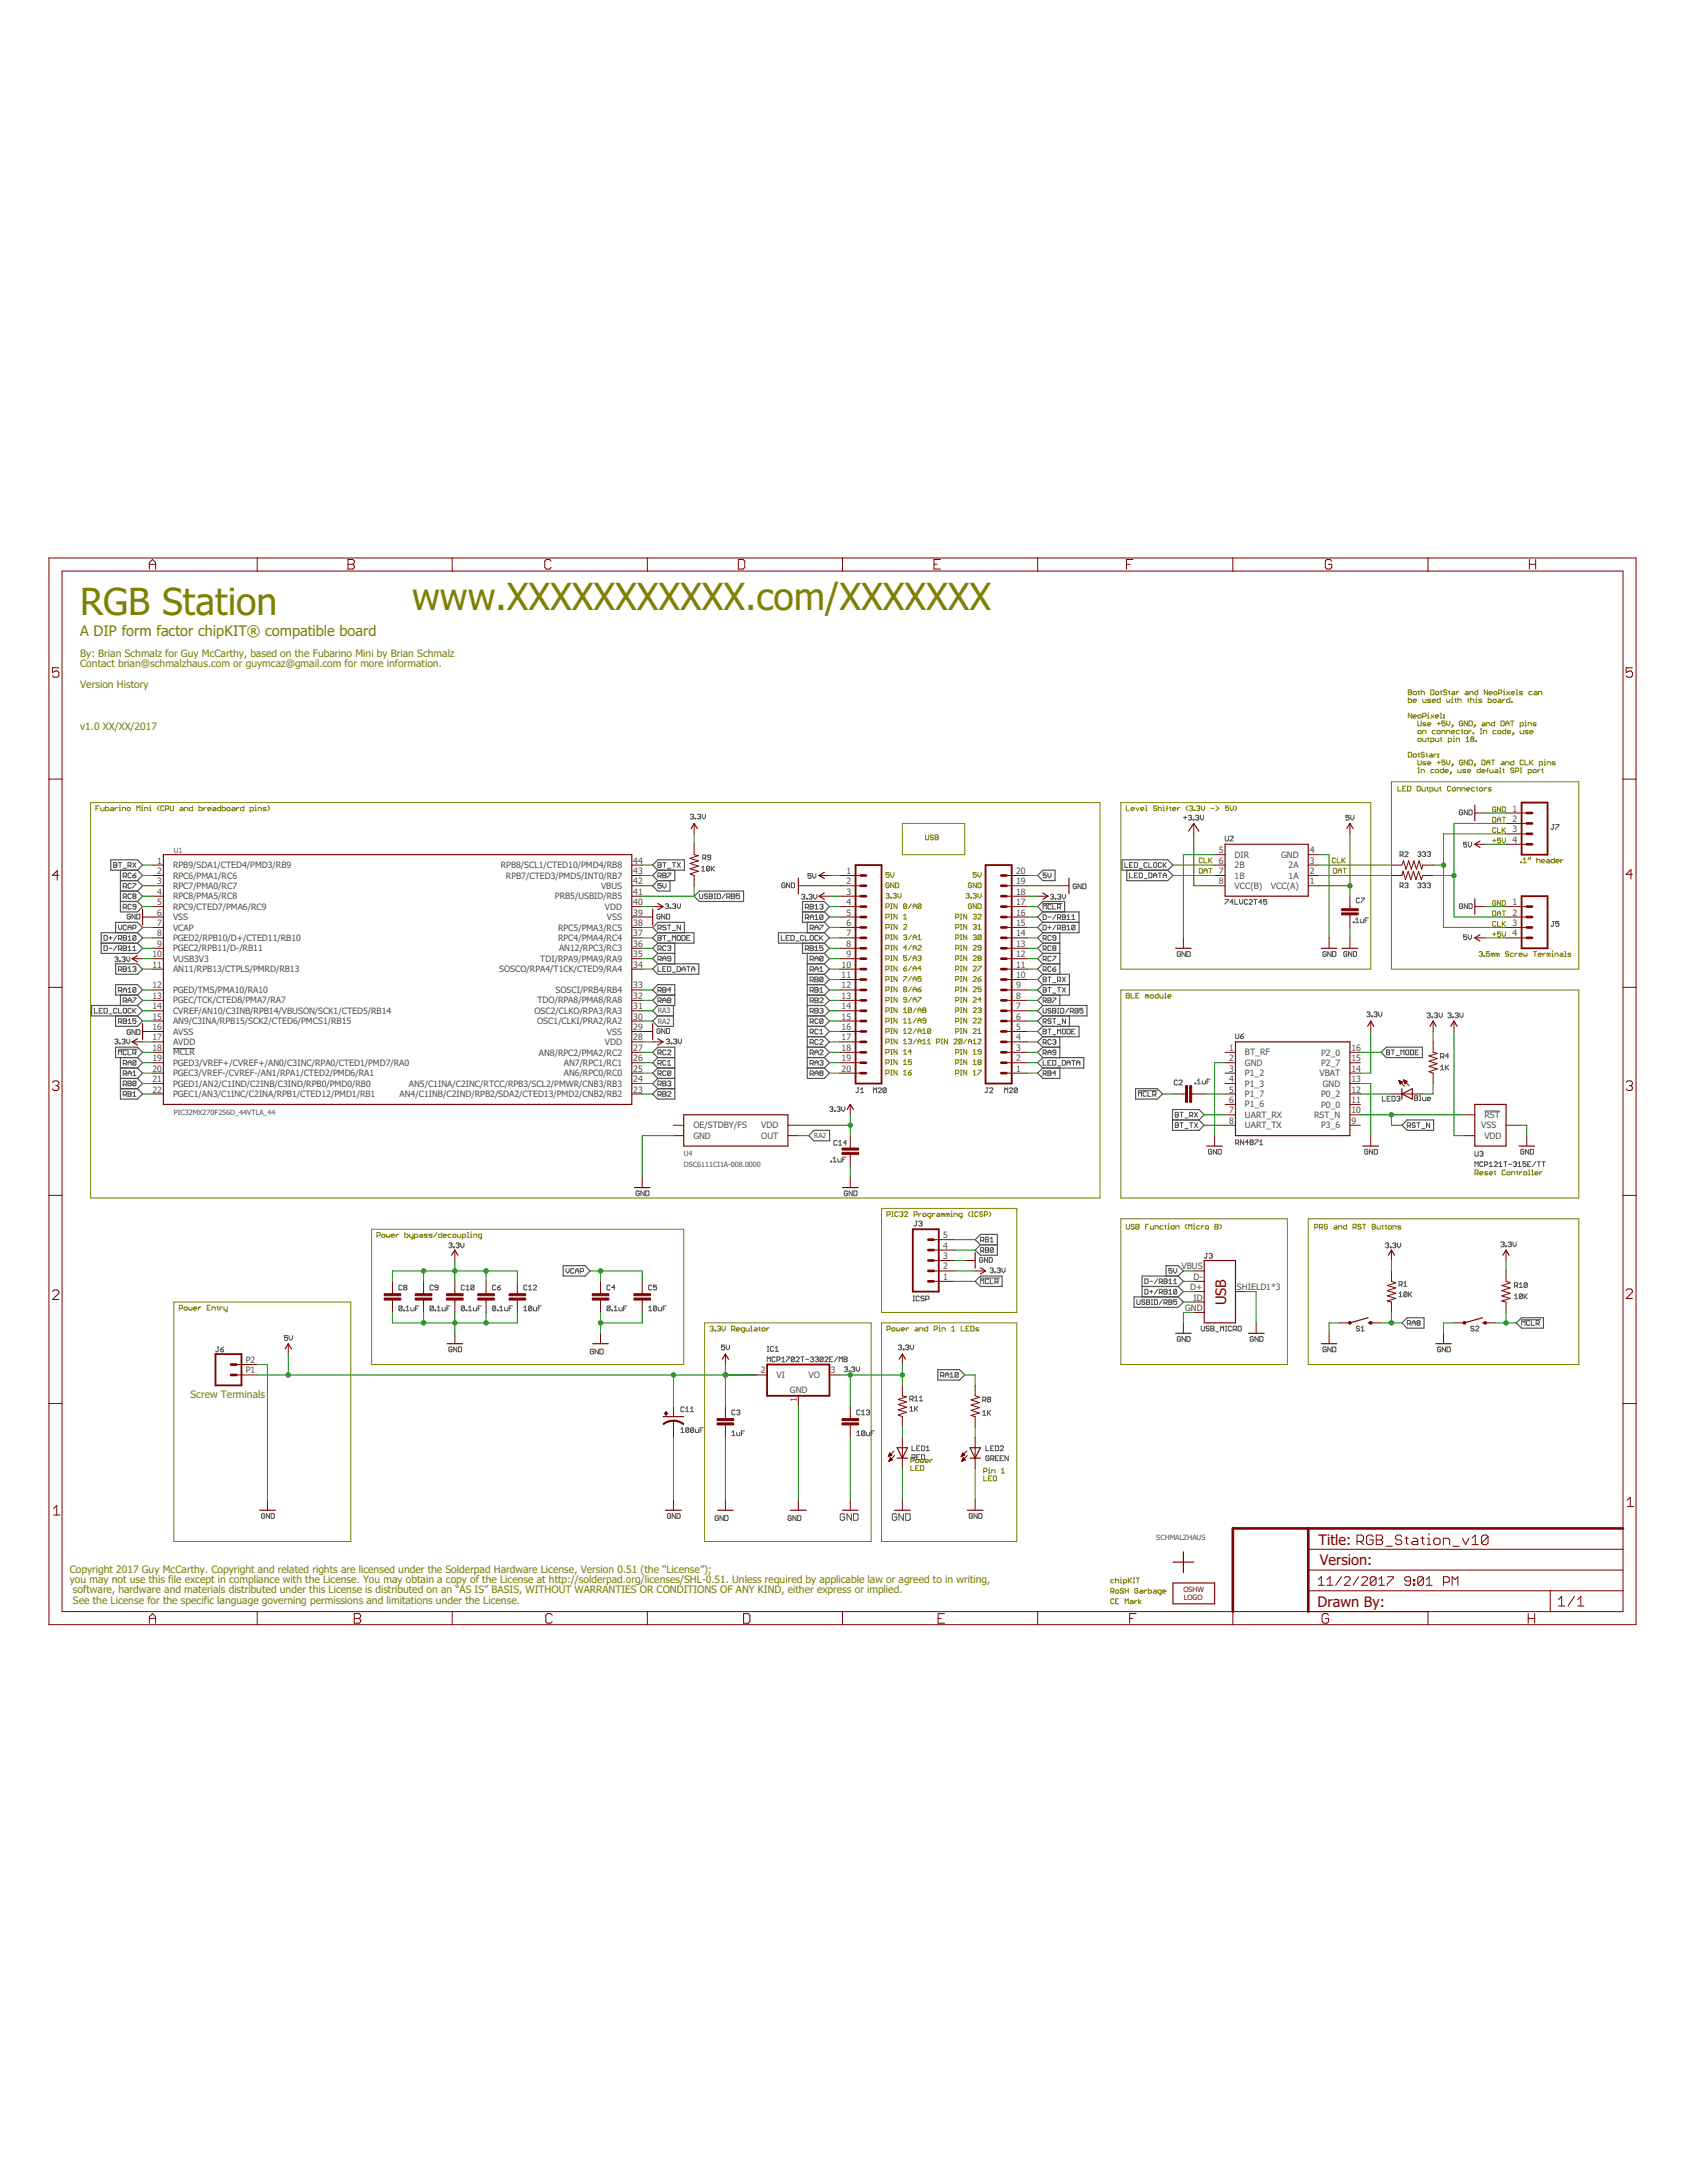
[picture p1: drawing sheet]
<svg xmlns="http://www.w3.org/2000/svg" width="216mm" height="279mm" viewBox="0 0 216 279" stroke-linecap="round" stroke-linejoin="round" font-family="sans-serif">
<defs><g id="words">
<g font-size="4.8" fill="#808000">
<text x="10.3" y="78.7">RGB Station</text>
<text x="52.7" y="78.1">www.XXXXXXXXXXX.com/XXXXXXX</text>
</g>
<text font-size="1.9" fill="#808000" x="10.3" y="81.4">A DIP form factor chipKIT® compatible board</text>
<g font-size="1.9" fill="#800000">
<text x="156.9" y="167.1" transform="rotate(-90 156.9 167.1)">USB</text>
<text x="168.8" y="197.7">Title:</text>
<text x="168.9" y="200.3">Version:</text>
<text x="168.6" y="205.7">Drawn By:</text>
</g>
<g font-size="1.3" fill="#808000">
<text x="10.3" y="84.1">By: Brian Schmalz for Guy McCarthy, based on the Fubarino Mini by Brian Schmalz</text>
<text x="10.3" y="85.4">Contact brian@schmalzhaus.com or guymcaz@gmail.com for more information.</text>
<text x="10.3" y="88.1">Version History</text>
<text x="10.3" y="93.4">v1.0 XX/XX/2017</text>
<text x="24.4" y="178.9">Screw Terminals</text>
<text x="8.9" y="201.3">Copyright 2017 Guy McCarthy. Copyright and related rights are licensed under the Solderpad Hardware License, Version 0.51 (the “License”);</text>
<text x="8.9" y="202.6">you may not use this file except in compliance with the License. You may obtain a copy of the License at http://solderpad.org/licenses/SHL-0.51. Unless required by applicable law or agreed to in writing,</text>
<text x="9.3" y="203.9">software, hardware and materials distributed under this License is distributed on an “AS IS” BASIS, WITHOUT WARRANTIES OR CONDITIONS OF ANY KIND, either express or implied.</text>
<text x="9.3" y="205.3">See the License for the specific language governing permissions and limitations under the License.</text>
</g>
<g font-size="1.1" fill="#505050">
<text x="193.6" y="103.9">1</text>
<text x="193.6" y="105.2">2</text>
<text x="193.6" y="106.5">3</text>
<text x="193.6" y="107.9">4</text>
<text x="20.1" y="110.5">1</text>
<text x="20.1" y="111.9">2</text>
<text x="20.1" y="113.2">3</text>
<text x="22.1" y="111.1">RPB9/SDA1/CTED4/PMD3/RB9</text>
<text x="22.1" y="112.4">RPC6/PMA1/RC6</text>
<text x="22.1" y="113.8">RPC7/PMA0/RC7</text>
<text x="64.1" y="111.1">RPB8/SCL1/CTED10/PMD4/RB8</text>
<text x="64.7" y="112.5">RPB7/CTED3/PMD5/INT0/RB7</text>
<text x="76.9" y="113.8">VBUS</text>
<text x="81" y="113.2">42</text>
<text x="81" y="111.9">43</text>
<text x="81" y="110.5">44</text>
<text x="108.3" y="111.9">1</text>
<text x="108.3" y="113.2">2</text>
<text x="130" y="113.2">19</text>
<text x="130" y="111.9">20</text>
<text x="156" y="109.2">5</text>
<text x="156" y="110.5">6</text>
<text x="156" y="111.9">7</text>
<text x="156" y="113.2">8</text>
<text x="158" y="109.8">DIR</text>
<text x="158" y="111.1">2B</text>
<text x="158" y="112.4">1B</text>
<text x="158" y="113.8">VCC(B)</text>
<text x="162.6" y="113.8">VCC(A)</text>
<text x="164" y="109.8">GND</text>
<text x="164.9" y="112.5">1A</text>
<text x="164.9" y="111.1">2A</text>
<text x="167.6" y="113.2">1</text>
<text x="167.6" y="111.9">2</text>
<text x="167.6" y="110.5">3</text>
<text x="167.6" y="109.2">4</text>
<text x="20.1" y="114.5">4</text>
<text x="20.1" y="115.9">5</text>
<text x="20.1" y="117.2">6</text>
<text x="20.1" y="118.5">7</text>
<text x="20.1" y="119.9">8</text>
<text x="22.1" y="115.1">RPC8/PMA5/RC8</text>
<text x="22.1" y="116.4">RPC9/CTED7/PMA6/RC9</text>
<text x="22.1" y="117.8">VSS</text>
<text x="22.1" y="119.1">VCAP</text>
<text x="71" y="115.1">PRB5/USBID/RB5</text>
<text x="71.4" y="119.1">RPC5/PMA3/RC5</text>
<text x="77.4" y="116.4">VDD</text>
<text x="77.7" y="117.8">VSS</text>
<text x="81" y="119.9">37</text>
<text x="81" y="118.5">38</text>
<text x="81" y="117.2">39</text>
<text x="81" y="115.9">40</text>
<text x="81" y="114.5">41</text>
<text x="108.3" y="114.5">3</text>
<text x="108.3" y="115.9">4</text>
<text x="108.3" y="117.2">5</text>
<text x="108.3" y="118.5">6</text>
<text x="108.3" y="119.9">7</text>
<text x="130" y="119.9">14</text>
<text x="130" y="118.5">15</text>
<text x="130" y="117.2">16</text>
<text x="130" y="115.9">17</text>
<text x="130" y="114.5">18</text>
<text x="193.6" y="115.9">1</text>
<text x="193.6" y="117.2">2</text>
<text x="193.6" y="118.5">3</text>
<text x="193.6" y="119.9">4</text>
<text x="19.5" y="122.5">10</text>
<text x="19.5" y="123.8">11</text>
<text x="20.1" y="121.2">9</text>
<text x="22.1" y="120.4">PGED2/RPB10/D+/CTED11/RB10</text>
<text x="22.1" y="121.8">PGEC2/RPB11/D-/RB11</text>
<text x="22.1" y="123.1">VUSB3V3</text>
<text x="22.1" y="124.4">AN11/RPB13/CTPLS/PMRD/RB13</text>
<text x="63.9" y="124.4">SOSCO/RPA4/T1CK/CTED9/RA4</text>
<text x="69.2" y="123.1">TDI/RPA9/PMA9/RA9</text>
<text x="71.4" y="120.4">RPC4/PMA4/RC4</text>
<text x="71.5" y="121.8">AN12/RPC3/RC3</text>
<text x="81" y="123.8">34</text>
<text x="81" y="122.5">35</text>
<text x="81" y="121.2">36</text>
<text x="107.7" y="123.8">10</text>
<text x="107.7" y="125.2">11</text>
<text x="108.3" y="121.2">8</text>
<text x="108.3" y="122.5">9</text>
<text x="130" y="125.2">10</text>
<text x="130" y="123.8">11</text>
<text x="130" y="122.5">12</text>
<text x="130" y="121.2">13</text>
<text x="19.5" y="126.5">12</text>
<text x="19.5" y="127.8">13</text>
<text x="19.5" y="129.2">14</text>
<text x="19.5" y="130.5">15</text>
<text x="19.5" y="131.8">16</text>
<text x="22.1" y="127.1">PGED/TMS/PMA10/RA10</text>
<text x="22.1" y="128.4">PGEC/TCK/CTED8/PMA7/RA7</text>
<text x="22.1" y="129.8">CVREF/AN10/C3INB/RPB14/VBUSON/SCK1/CTED5/RB14</text>
<text x="22.1" y="131.1">AN9/C3INA/RPB15/SCK2/CTED6/PMCS1/RB15</text>
<text x="68.4" y="129.8">OSC2/CLKO/RPA3/RA3</text>
<text x="68.7" y="131.1">OSC1/CLKI/PRA2/RA2</text>
<text x="68.8" y="128.4">TDO/RPA8/PMA8/RA8</text>
<text x="71.1" y="127.1">SOSCI/PRB4/RB4</text>
<text x="81" y="131.8">29</text>
<text x="81" y="130.5">30</text>
<text x="81" y="129.2">31</text>
<text x="81" y="127.8">32</text>
<text x="81" y="126.5">33</text>
<text x="107.7" y="126.5">12</text>
<text x="107.7" y="127.8">13</text>
<text x="107.7" y="129.2">14</text>
<text x="107.7" y="130.5">15</text>
<text x="107.7" y="131.8">16</text>
<text x="130" y="131.8">5</text>
<text x="130" y="130.5">6</text>
<text x="130" y="129.2">7</text>
<text x="130" y="127.8">8</text>
<text x="130" y="126.5">9</text>
<text x="19.5" y="133.2">17</text>
<text x="19.5" y="134.5">18</text>
<text x="19.5" y="135.8">19</text>
<text x="19.5" y="137.2">20</text>
<text x="22.1" y="132.4">AVSS</text>
<text x="22.1" y="133.8">AVDD</text>
<text x="22.1" y="135.1">MCLR</text>
<text x="22.1" y="136.4">PGED3/VREF+/CVREF+/AN0/C3INC/RPA0/CTED1/PMD7/RA0</text>
<text x="22.1" y="137.8">PGEC3/VREF-/CVREF-/AN1/RPA1/CTED2/PMD6/RA1</text>
<text x="69" y="135.1">AN8/RPC2/PMA2/RC2</text>
<text x="72.2" y="137.8">AN6/RPC0/RC0</text>
<text x="72.2" y="136.4">AN7/RPC1/RC1</text>
<text x="77.4" y="133.8">VDD</text>
<text x="77.7" y="132.4">VSS</text>
<text x="81" y="137.2">25</text>
<text x="81" y="135.8">26</text>
<text x="81" y="134.5">27</text>
<text x="81" y="133.2">28</text>
<text x="107.7" y="133.2">17</text>
<text x="107.7" y="134.5">18</text>
<text x="107.7" y="135.8">19</text>
<text x="107.7" y="137.2">20</text>
<text x="130" y="137.2">1</text>
<text x="130" y="135.8">2</text>
<text x="130" y="134.5">3</text>
<text x="130" y="133.2">4</text>
<text x="157.3" y="134.5">1</text>
<text x="157.3" y="135.8">2</text>
<text x="157.3" y="137.2">3</text>
<text x="159.3" y="135.1">BT_RF</text>
<text x="159.3" y="136.4">GND</text>
<text x="159.3" y="137.8">P1_2</text>
<text x="168.9" y="137.8">VBAT</text>
<text x="169.1" y="136.4">P2_7</text>
<text x="169.1" y="135.1">P2_0</text>
<text x="172.9" y="137.2">14</text>
<text x="172.9" y="135.8">15</text>
<text x="172.9" y="134.5">16</text>
<text x="19.5" y="138.5">21</text>
<text x="19.5" y="139.8">22</text>
<text x="22.1" y="139.1">PGED1/AN2/C1IND/C2INB/C3IND/RPB0/PMD0/RB0</text>
<text x="22.1" y="140.4">PGEC1/AN3/C1INC/C2INA/RPB1/CTED12/PMD1/RB1</text>
<text x="51.1" y="140.4">AN4/C1INB/C2IND/RPB2/SDA2/CTED13/PMD2/CNB2/RB2</text>
<text x="52.3" y="139.1">AN5/C1INA/C2INC/RTCC/RPB3/SCL2/PMWR/CNB3/RB3</text>
<text x="81" y="139.8">23</text>
<text x="81" y="138.5">24</text>
<text x="157.3" y="138.5">4</text>
<text x="157.3" y="139.8">5</text>
<text x="157.3" y="141.2">6</text>
<text x="157.3" y="142.5">7</text>
<text x="157.3" y="143.8">8</text>
<text x="159.3" y="139.1">P1_3</text>
<text x="159.3" y="140.4">P1_7</text>
<text x="159.3" y="141.7">P1_6</text>
<text x="159.3" y="143.1">UART_RX</text>
<text x="168.2" y="143.1">RST_N</text>
<text x="169.1" y="141.8">P0_0</text>
<text x="169.1" y="140.4">P0_2</text>
<text x="169.3" y="139.1">GND</text>
<text x="172.9" y="143.8">9</text>
<text x="172.9" y="142.5">10</text>
<text x="172.9" y="141.2">11</text>
<text x="172.9" y="139.8">12</text>
<text x="172.9" y="138.5">13</text>
<text x="190" y="143.1">RST</text>
<text x="88.7" y="144.4">OE/STDBY/FS</text>
<text x="88.7" y="145.7">GND</text>
<text x="97.4" y="144.4">VDD</text>
<text x="97.4" y="145.7">OUT</text>
<text x="159.3" y="144.4">UART_TX</text>
<text x="169.1" y="144.4">P3_6</text>
<text x="189.6" y="144.4">VSS</text>
<text x="190" y="145.7">VDD</text>
<text x="120.7" y="161.1">3</text>
<text x="120.7" y="159.8">4</text>
<text x="120.7" y="158.5">5</text>
<text x="120.7" y="163.8">1</text>
<text x="120.7" y="162.5">2</text>
<text x="151.2" y="162.5">VBUS</text>
<text x="151.7" y="167.8">GND</text>
<text x="152.3" y="165.1">D+</text>
<text x="152.7" y="166.5">ID</text>
<text x="152.8" y="163.8">D-</text>
<text x="158.3" y="165.1">SHIELD1*3</text>
<text x="31.5" y="175.8">P1</text>
<text x="31.5" y="174.5">P2</text>
<text x="97.4" y="175.8">2</text>
<text x="99.4" y="176.4">VI</text>
<text x="101.1" y="178.2">GND</text>
<text x="102" y="179.4" transform="rotate(-90 102 179.4)">1</text>
<text x="103.5" y="176.4">VO</text>
<text x="106.3" y="175.8">3</text>
</g>
<g font-size=".9" fill="#505050">
<text x="22.2" y="109.1">U1</text>
<text x="84.2" y="129.7">RA3</text>
<text x="84.2" y="131">RA2</text>
<text x="22.2" y="142.7">PIC32MX270F256D_44VTLA_44</text>
<text x="87.5" y="149.3">DSC6111CI1A-008.0000</text>
<text x="87.5" y="148">U4</text>
<text x="104.2" y="145.7">RA2</text>
<text x="148" y="197.2">SCHMALZHAUS</text>
</g>
<g font-size=".9" fill="#800000">
<text x="151.4" y="203.8">OSHW</text>
<text x="151.5" y="204.7">LOGO</text>
</g>
</g></defs>
<g fill="none" stroke="#808000" stroke-width=".13">
<path d="M180.2 88.3l.5 .1-.1 .2 .1 .2-.1 .1h-.4zM180.2 89.3v.6h.4l.1-.1v-.2l-.1-.1h-.4M180.2 96.3h.4l.1 .1v.4l-.1 .1h-.4zM180.2 88.6h.4M180.7 91.3v.6l-.5-.6v.6M180.8 88.6l.2-.1h.2l.1 .1v.2l-.1 .1h-.2l-.2-.1zM180.8 89.7h.5l-.1-.2h-.2l-.2 .1v.2l.2 .1h.2M180.8 91.7h.5l-.1-.2h-.2l-.2 .1v.2l.2 .1h.2M180.8 96.6l.2-.1h.2l.1 .1v.2l-.1 .1h-.2l-.2-.1zM181.5 88.5h.2M181.5 91.6l.1-.1h.2l.1 .1v.2l-.1 .1h-.2l-.1-.1zM181.5 92.3v.5l.1 .1h.2l.1-.1v-.5"/>
<path d="M181.5 93.6l.1-.1h.2l.1 .1v.2l-.1 .1h-.2l-.1-.1zM181.5 94.6l.1-.1h.2l.1 .1v.2l-.1 .1h-.2l-.1-.1zM181.5 97.3v.5l.1 .1h.2l.1-.1v-.5M181.5 96.5h.2M181.5 98.9h.2M181.5 98.3h.2M181.6 88.4v.4l.1 .1M181.6 96.4v.4l.1 .1M181.6 98.3v.6M181.9 88.6l.1-.1h.2l.1 .1v.3M181.9 88.3v.6M181.9 98.9v-.4h.3l.1 .1v.3"/>
<path d="M182.1 89.5v.3l.1 .1h.3v-.4M182.1 91.7h.3l.1-.1v-.2l-.1-.1h-.3v.6M182.1 93.9v-.4h.3l.1 .1v.3M182.1 94.5v.3l.1 .1h.3v-.4M182.3 96.4l-.1-.1h-.2l-.1 .2 .1 .1h.2l.1 .2-.1 .1h-.2l-.1-.1M182.5 92.5h-.3l-.1 .1 .4 .2-.1 .1h-.3M182.5 96.5h.2M182.5 97.5h-.3l-.1 .1 .4 .2-.1 .1h-.3M182.6 96.4v.4l.1 .1M182.7 92.7h.4l-.1-.2h-.2l-.1 .1v.2l.1 .1h.2M182.7 97.7h.4l-.1-.2h-.2l-.1 .1v.2l.1 .1h.2M182.7 91.9h.2"/>
<path d="M182.7 91.5h.1v.4M182.7 94.5h.2M182.8 91.2v.1M182.8 94.4v.4l.1 .1M183 96.5h.2l.1 .1v.3h-.3l-.1-.1 .1-.1h.3M183.1 88.3l.4 .1v.4l-.1 .1h-.3zM183.1 94.9h.3l.1-.1v-.2l-.1-.1h-.3v.6M183.1 89.5h-.3l-.1 .1 .1 .1h.2l.1 .1-.1 .1h-.3M183.1 91.5l.4 .4M183.3 89.7h.4l-.1-.2h-.2l-.1 .1v.2l.1 .1h.2M183.5 98.5h-.3l-.1 .1 .1 .3h.3M183.5 96.5v.4"/>
<path d="M183.5 91.5l-.4 .4M183.7 88.6l.1-.1h.2l.1 .1v.2l-.1 .1h-.2l-.1-.1zM183.7 91.7h.4l-.1-.2h-.2l-.1 .1v.2l.1 .1h.2M183.7 94.5v.3l.1 .1h.3v-.4M183.7 98.6l.1-.1h.2l.1 .1v.2l-.3 .1-.1-.1zM183.7 93.5h-.3l-.1 .1v.2l.1 .1h.3M183.8 96.5l-.3 .2M183.9 93.6l.1-.1h.2l.1 .3-.1 .1h-.2l-.1-.1zM183.9 92.6h.4M183.9 97.6h.4M184 96.5h.1v.1h-.1zM184 96.8h.1v.1h-.1z"/>
<path d="M184.1 92.4v.4M184.1 97.4v.4M184.3 89.3v.6h-.3l-.1-.1v-.2l.1-.1h.3M184.3 88.5h.2M184.3 91.3h.1v.6M184.3 91.9h.2M184.3 94.5h.2M184.4 88.4v.4l.1 .1M184.4 94.4v.4l.1 .1M184.5 93.9v-.4h.3l.1 .4M184.7 98.3v.6l-.4-.1v-.2l.1-.1h.3M184.7 91.5h.1v.1h-.1z"/>
<path d="M184.7 91.8h.1v.1h-.1zM184.9 92.3h-.4v.3l.2-.1 .2 .1-.1 .3h-.2l-.1-.1M184.9 97.3h-.4v.3l.2-.1 .2 .1-.1 .3h-.2l-.1-.1M184.9 98.7h.5l-.1-.2h-.3l-.1 .1v.2l.4 .1M185.1 88.4l-.1-.1-.3 .1 .1 .2h.2l.1 .1-.1 .2h-.2l-.1-.1M185.1 89.5v.3l.2 .1 .1-.1 .1 .1v-.1v-.3M185.1 92.3v.4l.3 .2 .1-.2v-.4M185.1 93.9v-.4h.4v.4M185.1 97.3v.4l.3 .2 .1-.2v-.4M185.4 88.5h.1M185.4 94.9h.3l.1-.1v-.2l-.1-.1h-.3v.6M185.5 88.4v.4v.1"/>
<path d="M185.7 98.8h.1v.1h-.1zM185.8 89.5h.1v.4M185.8 93.7h.4l-.1-.2h-.2l-.1 .1v.2l.1 .1h.2M185.8 89.9h.2M185.8 98.9l-.3 .2M185.9 89.2v.1M185.9 92.8h.1v.1h-.1zM185.9 97.8h.1v.1h-.1zM185.9 88.5h.2l.1 .1v.3h-.3l-.1-.1 .1-.1h.3M186 92.9l-.2 .2M186 94.9h.2M186 94.5h.1v.4"/>
<path d="M186 97.9l-.2 .2M186.1 94.2v.1M186.2 89.5h.2M186.3 89.4v.4l.1 .1M186.4 88.5v.4M186.4 94.9v-.4h.3l.1 .4M186.6 89.6l.1-.1h.2l.1 .1v.3M186.6 89.3v.6M186.6 98.5v.3l.1 .1h.3v-.4M186.7 88.5l-.3 .2M186.8 93.5h-.3l-.1 .1v.2l.1 .1h.3M187 93.5h.2"/>
<path d="M187.1 93.4v.4l.1 .1M187.2 92.4l-.1-.1h-.2l-.1 .1v.4l.1 .1h.2l.1-.1v-.2h-.2M187.2 97.4l-.1-.1h-.2l-.1 .1v.4l.1 .1h.2l.1-.1v-.2h-.2M187.5 93.5h.2l.1 .1v.2l-.1 .1h-.2l-.1-.1v-.2zM187.6 98.5h-.3l-.1 .1 .1 .1h.2l.1 .1-.4 .1M187.6 88.5h.2l.1 .1v.3h-.3l-.1-.1 .1-.1h.3M187.6 94.5l.2-.2v.6M187.6 94.9h.4M187.8 89.5h.2M187.8 98.7h.4l-.1-.2h-.2l-.1 .1 .1 .3h.2M187.8 92.3v.6l-.4-.6v.6M187.8 97.3v.6l-.4-.6v.6"/>
<path d="M187.9 89.4v.4l.1 .1M188 92.3h.3l.1 .1v.4l-.1 .1h-.3zM188 93.5v.4M188 97.3h.3l.1 .1v.4l-.1 .1h-.3zM188.1 88.9v-.4h.3l.1 .4M188.2 89.6l.1-.1h.2l.1 .1v.3M188.2 89.3v.6M188.3 93.5l-.3 .2M188.3 94.6l-.1 .1 .1 .2h.2l.1-.1-.1-.2M188.3 94.6l-.1-.1 .1-.2h.2l.1 .1-.1 .2M188.3 94.6h.2M188.5 93.8h.1v.1h-.1z"/>
<path d="M188.7 92.8h.1v.1h-.1zM188.7 97.8h.1v.1h-.1zM188.8 92.9l-.2 .2M188.8 89.9h.2M188.8 89.5h.1v.4M188.8 94.8h.1v.1h-.1zM188.8 97.9l-.2 .2M188.9 89.2v.1M189.1 88.3v.6h-.3l-.1-.1v-.2l.1-.1h.3M189.4 98.3v.6h-.3l-.1-.3 .1-.1h.3M189.4 93.9h.3M189.4 93.3h.3"/>
<path d="M189.5 93.3v.6M189.7 89.5h-.4l-.1 .1 .1 .1h.2l.2 .1-.2 .1h-.3M189.7 97.3h.2l.2 .1v.4l-.2 .1h-.2zM189.7 98.7h.4l-.2-.2h-.2v.1v.3h.2M189.7 92.5h.2l.2 .1v.3h-.4v-.1v-.1h.4M189.8 93.9v-.4h.4l.1 .1v.3M190.3 92.9v-.4h.3l.1 .1v.3M190.3 97.9v-.4l.2-.2 .2 .2v.4M190.3 97.6h.4M190.3 98.6h.2M190.4 88.3v.6l-.5-.6v.6M190.5 89.3v.6h.3l.1-.3-.1-.1h-.3"/>
<path d="M190.5 98.3l-.1 .1v.5M190.6 88.7h.4l-.1-.2h-.2l-.1 .1v.2l.1 .1h.2M190.7 98.5v.3l.1 .1h.3v-.4M190.9 97.3h.4M191.1 89.6l.1-.1h.2l.1 .3-.1 .1h-.2l-.1-.1zM191.1 97.3v.6M191.2 88.6l.1-.1h.2l.1 .1v.2l-.1 .1h-.2l-.1-.1zM191.3 92.3v.6h-.3l-.1-.1v-.2l.1-.1h.3M191.4 98.5h.2l.1 .1v.3h-.3l-.1-.1 .1-.1h.3M191.5 93.5h-.3l-.1 .1v.2l.1 .1h.3M191.7 93.6l.1-.1h.2l.1 .3-.1 .1h-.2l-.1-.1zM191.8 88.7h.3l.1-.1v-.2l-.4-.1v.6"/>
<path d="M191.8 89.5h.2l.1 .1v.3h-.3l-.1-.1 .1-.1h.3M191.9 98.9h.2M191.9 98.3h.1v.6M192.1 92.3h.3l.1 .1v.4l-.1 .1h-.3zM192.2 97.5h.2l.1 .1v.3h-.3l-.1-.1 .1-.1h.3M192.3 89.5v.4M192.3 98.5h.2M192.4 88.9h.2M192.4 88.5h.1v.4M192.4 98.4v.4l.1 .1M192.5 88.2v.1M192.6 89.5l-.3 .2"/>
<path d="M192.7 93.3v.6h-.3l-.1-.1v-.2l.1-.1h.3M192.7 92.6h.4M192.7 92.9v-.4l.2-.2 .2 .2v.4M192.7 97.9v-.4h.3l.1 .1v.3M192.8 88.5l.4 .4M192.9 93.7h.4l-.1-.2h-.2l-.1 .1v.2l.1 .1h.2M193.2 88.5l-.4 .4M193.2 89.3v.6h-.3l-.1-.1v-.2l.1-.1h.3M193.3 92.3h.4M193.4 88.7h.4l-.1-.2h-.2l-.1 .1v.2l.1 .1h.2M193.4 89.8h.1v.1h-.1zM193.5 92.3v.6"/>
<path d="M193.6 93.8h.1v.1h-.1zM193.7 98.4l-.1-.1-.3 .1 .1 .2h.2l.1 .1-.1 .2-.3-.1M193.7 97.3v.6h-.3l-.1-.1v-.2l.1-.1h.3M193.7 93.9l-.2 .2M193.9 98.7h.3l.2-.1v-.2l-.5-.1v.6M194 88.3h.1v.6M194 88.9h.2M194.5 92.9h.4l.1-.1v-.2l-.1-.1h-.4v.6M194.5 93.5v.3l.1 .1h.4v-.4M194.5 98.9h.3M194.5 98.3h.3M194.6 98.3v.6"/>
<path d="M194.9 88.5h-.4l-.1 .1 .1 .1h.3l.1 .1-.1 .1h-.4M195 97.4l-.1-.1h-.3l-.1 .1v.4l.1 .1h.3l.1-.1M195.2 92.9h.2M195.2 92.5h.1v.4M195.2 97.3v.6h.4M195.3 92.2v.1M195.6 93.5h-.3l-.1 .1 .4 .2-.1 .1h-.3M195.6 92.9v-.4h.3l.1 .1v.3M195.6 98.9l.4-.1v-.2l-.1-.1h-.3v.6M195.8 93.7h.4l-.1-.2h-.2l-.1 .1v.2l.1 .1h.2M195.8 97.3v.6M195.9 97.6l.3 .3"/>
<path d="M196.1 88.5h-.3l-.1 .1v.2l.1 .1h.3M196.2 97.3l-.4 .4M196.3 98.5h.2l.1 .1v.2l-.1 .1-.3-.1zM196.4 88.5h.2l.1 .1v.3h-.3l-.1-.1 .1-.1h.3M196.6 92.5h-.3l-.1 .1 .1 .1 .3 .1-.1 .1h-.3M196.8 98.5v.4M196.9 88.9v-.4h.3l.1 .1v.3M197 97.9h.3l.1-.1-.1-.3h-.3v.6M197.1 98.5l-.3 .2M197.3 98.5h.2M197.4 98.4v.4l.1 .1M197.6 97.9h.2"/>
<path d="M197.6 97.5h.1v.4M197.7 97.2v.1M198 97.9v-.4h.3l.1 .1v.3M199.1 97.5h-.4l-.1 .1 .1 .1 .4 .1-.2 .1h-.3M11.6 102.7h129.2v50.6h-129.2zM12.3 103.5h.2M12.7 103.1h-.4v.7M12.9 103.4v.3l.1 .1h.3v-.4M13.5 103.1v.7h.3l.1-.1v-.2l-.1-.1h-.3M14.2 103.4h.2l.1 .1v.3h-.3l-.1-.1 .1-.2h.3M14.7 103.4v.4M15 103.4l-.3 .1"/>
<path d="M15.2 103.8h.3M15.2 103.4h.1v.4M15.3 103v.1M15.7 103.8v-.4h.3l.1 .1v.3M16.3 103.5l.1-.1h.2l.1 .1v.2l-.1 .1h-.2l-.1-.1zM17.5 103.8v-.7l.2 .3 .2-.3v.7M18.1 103.8h.2M18.1 103.4h.1v.4M18.2 103v.1M18.5 103.8v-.4h.3l.1 .1v.3M19.1 103.8h.2M19.1 103.4h.1v.4"/>
<path d="M19.2 103v.1M20.4 103.1l-.2 .3v.1l.2 .3M21 103.3l-.1-.2h-.2l-.1 .2v.4l.1 .1h.2l.1-.1M21.2 103.5h.3h.1v-.2l-.1-.2h-.3v.7M21.8 103.1v.6l.1 .1h.2l.1-.1v-.6M23.1 103.4h.2l.1 .1v.3h-.3l-.1-.1 .1-.2h.3M23.6 103.8v-.4h.3l.1 .1v.3M24.7 103.1v.7h-.4l-.1-.1v-.2l.1-.1h.4M25.5 103.1v.7h.3l.1-.1v-.2l-.1-.1h-.3M26.1 103.4v.4M26.4 103.4l-.3 .1M26.6 103.5h.4l-.1-.1h-.2l-.1 .1v.2l.1 .1h.2"/>
<path d="M27.3 103.4h.2l.1 .1v.3h-.3l-.1-.1 .1-.2h.3M28.2 103.1v.7h-.3l-.1-.1v-.2l.1-.1h.3M28.4 103.1v.7h.3l.2-.1v-.2l-.2-.1h-.3M29 103.5l.1-.1h.3l.1 .1v.2l-.1 .1h-.3l-.1-.1zM29.8 103.4h.2l.1 .1v.3h-.3l-.1-.1 .1-.2h.3M30.3 103.4v.4M30.6 103.4l-.3 .1M31.2 103.1v.7h-.3l-.1-.1v-.2l.1-.1h.3M32 103.8h.3l.1-.1v-.2l-.1-.1h-.3v.6M32.6 103.8h.2M32.6 103.4h.1v.4M32.7 103v.1"/>
<path d="M33 103.8v-.4h.3l.1 .1v.3M34.1 103.4h-.4v.1h.3l.1 .2-.1 .1h-.3M34.3 103.1l.2 .3v.1l-.2 .3M113.4 116.1h.3l.1-.1v-.2l-.4-.1v.6M113.4 117.4h.3l.1-.1v-.2l-.4-.1v.6M113.4 118.7h.3l.1-.1v-.2l-.1-.1h-.3v.6M113.4 114.4l.1-.1h.2l.1 .1-.1 .2M113.6 114.6h.1M113.7 114.6l.1 .1-.1 .3h-.2l-.1-.1M113.8 111.7h-.4v.3l.2-.1 .2 .1v.2l-.1 .1h-.2l-.1-.1M113.8 113.1l-.1-.1h-.2l-.1 .1v.4l.1 .1h.2l.1-.1v-.2h-.2M114 115.7h.2"/>
<path d="M114 116.3h.2M114 114.9h.1v.1h-.1zM114 111.7v.4l.2 .2 .2-.2v-.4M114 117h.2M114 117.6h.2M114 118.3h.2M114 118.9h.2M114 119.7h.2M114.1 115.7v.6M114.1 117v.6M114.1 118.3v.6M114.1 119.7v.6"/>
<path d="M114.3 114.4l.1-.1h.2l.1 .1-.1 .2M114.4 113v.6l-.4-.6v.6M114.5 114.6h.1M114.6 114.6l.1 .1-.1 .3h-.2l-.1-.1M114.6 113h.3l.1 .1v.4l-.1 .1h-.3zM114.8 115.7v.6l-.4-.6v.6M114.8 117v.6l-.4-.6v.6M114.8 118.3v.6l-.4-.6v.6M114.8 119.7v.6l-.4-.6v.6M114.9 114.3v.4l.2 .3 .2-.3v-.4M115.5 105.4h8v4h-8zM115.6 118.4l.1-.1h.2l.1 .1v.1l-.4 .4h.4"/>
<path d="M115.6 119.8l.1-.1h.2l.1 .1-.1 .2M115.6 117.6h.4M115.6 117.2l.2-.2v.6M115.8 120h.1M115.9 120l.1 .1-.1 .2-.3-.1M116 115.8l-.1-.1-.3 .1v.4M116 115.8v.4l-.1 .1h-.2l-.1-.1M116 115.8l-.4 .4M116.6 115.7l-.4 .6M116.6 119.7l-.4 .6M116.9 116.3v-.4l.2-.2 .2 .2v.4M116.9 116h.4"/>
<path d="M116.9 120h.4M117.5 119.9l.2-.2v.6M117.9 115.8l-.1-.1-.3 .1v.4M117.9 115.8v.4l-.1 .1h-.2l-.1-.1M117.9 115.8l-.4 .4M118.4 106.9v.5l.1 .1h.2l.2-.1v-.5M119.5 107l-.1-.1h-.3v.2v.1h.3l.1 .2-.1 .1h-.3v-.1M119.7 106.9h.3l.1 .1-.1 .2 .1 .2-.1 .1h-.3zM119.7 107.2h.3M122.3 117.4h.3l.1-.1v-.2l-.4-.1v.6M122.3 118.7h.3l.1-.1v-.2l-.1-.1h-.3v.6M122.9 117h.2"/>
<path d="M122.9 117.6h.2M122.9 118.3h.2M122.9 118.9h.2M122.9 119.7h.2M123 117v.6M123 118.3v.6M123 119.7v.6M123.6 114.4l.1-.1h.2l.1 .1-.1 .2M123.7 117v.6l-.4-.6v.6M123.7 118.3v.6l-.4-.6v.6M123.7 119.7v.6l-.4-.6v.6M123.8 114.6h.1"/>
<path d="M123.9 114.6l.1 .1-.1 .3h-.2l-.1-.1M124.2 114.9h.1v.1h-.1zM124.3 115.8l-.1-.1-.3 .1v.4l.1 .1h.2l.1-.1v-.2h-.2M124.3 113.1l-.1-.1h-.2l-.1 .1v.4l.1 .1h.2l.1-.1v-.2h-.2M124.5 117.1l.3-.1 .1 .1-.1 .2M124.5 118.4l.2-.1h.1l.1 .1-.1 .2M124.5 119.8l.2-.1h.1l.1 .1-.1 .2M124.5 114.4l.2-.1h.1l.1 .1-.1 .2M124.7 120h.1M124.7 118.6h.1M124.7 117.3h.1M124.7 114.6h.1"/>
<path d="M124.8 117.3l.1 .1-.1 .2h-.1l-.2-.1M124.8 118.6l.1 .1-.1 .2h-.3M124.8 120l.1 .1-.1 .2-.3-.1M124.8 114.6l.1 .1-.1 .3h-.1l-.2-.1M124.9 111.7h-.4v.3l.2-.1 .2 .1v.2l-.1 .1h-.1l-.2-.1M124.9 113v.6l-.4-.6v.6M124.9 115.7v.6l-.4-.6v.6M125.2 115.7l.4 .1v.4l-.1 .1h-.3zM125.2 117.1l.1-.1 .3 .1v.1l-.4 .4h.4M125.2 118.9h.4M125.2 113h.3l.1 .1v.4l-.1 .1h-.3zM125.2 111.7v.4l.1 .2 .3-.2v-.4"/>
<path d="M125.2 114.3v.4l.1 .3 .3-.3v-.4M125.2 118.5l.1-.2v.6M125.6 119.8l-.1-.1h-.2l-.1 .1v.4M125.6 119.8v.4l-.1 .1-.3-.1M125.6 119.8l-.4 .4M143.4 102.7h32v21.3h-32zM144.1 103.1v.7h.4M144.8 103.5h.4l-.1-.1h-.2l-.1 .1v.2l.1 .1h.2M145.4 103.4l.2 .4 .2-.4M146 103.5h.4l-.1-.1h-.2l-.1 .1v.2l.1 .1h.2M146.6 103.8h.2M146.6 103.1h.1v.7"/>
<path d="M148 103.3l-.1-.2h-.2l-.1 .3 .1 .1h.2l.1 .2-.1 .1h-.2l-.1-.1M148.2 103.1v.7M148.2 103.5l.1-.1h.2l.1 .4M148.8 103.8h.3M148.8 103.4h.1v.4M148.9 103v.1M149.2 103.5h.3M149.5 103.1l-.1 .2v.5M149.7 103.4h.2M149.8 103.3v.4l.1 .1M150.1 103.5h.4l-.1-.1h-.2l-.1 .1v.2l.1 .1h.2M150.7 103.4v.4"/>
<path d="M151 103.4l-.3 .1M152 103.1l-.2 .3v.1l.2 .3M152.2 103.3l.1-.2h.2l.1 .2-.1 .2M152.4 103.5h.1M152.5 103.5h.1l-.1 .3h-.2l-.1-.1M152.8 103.7h.1v.1h-.1zM153.1 103.3l.1-.2h.2l.1 .2-.1 .2M153.4 103.5h.1M153.4 103.5h.1l-.1 .3h-.2l-.1-.1M153.5 111.1h.3l.1 .2v.4l-.1 .1h-.3zM153.8 103.1v.4l.2 .3 .2-.3v-.4M153.9 109.9l-.1-.1h-.2l-.1 .1v.4l.1 .1h.2l.1-.1"/>
<path d="M154.1 109.8v.6h.4M154.1 111.8v-.5l.2-.2 .2 .2v.5M154.1 111.4h.4M154.7 109.8v.6M154.7 111.1h.4M154.8 110.1l.3 .3M154.9 111.1v.7M155 103.5h.4M155.1 109.8l-.4 .4M155.6 103.1l.4 .4-.4 .3M157.2 103.1h-.4v.4l.2-.1 .2 .1v.2l-.1 .1h-.2l-.1-.1M157.4 103.1v.4l.2 .3 .2-.3v-.4"/>
<path d="M158.1 103.1l.1 .3v.1l-.1 .3M170.6 111.1h.4l.1 .2v.4l-.1 .1h-.4zM170.9 109.9l-.1-.1h-.2l-.1 .1v.4l.1 .1h.2l.1-.1M171.1 109.8v.6h.4M171.3 111.4h.4M171.3 111.8v-.5l.2-.2 .2 .2v.5M171.7 109.8v.6M171.9 110.1l.2 .3M171.9 111.1h.4M172.1 111.1v.7M172.1 109.8l-.4 .4M178.1 100.1h24v23.9h-24z"/>
<path d="M178.9 100.6v.6h.4M179.5 100.9h.2M179.9 100.6h-.4v.6h.4M180.1 100.6l.5 .1v.4l-.2 .1h-.3zM181.4 100.7l.1-.1 .3 .1v.4l-.1 .1h-.2l-.1-.1zM182 100.8v.3l.1 .1h.3v-.4M182.6 100.8h.2M182.7 100.7v.4l.1 .1M183 101.2h.3l.1-.1v-.2l-.1-.1h-.3v.6M183.6 100.8l.1 .4h.3v-.4M184.2 100.8h.2M184.3 100.7v.4l.1 .1"/>
<path d="M185.7 100.7l-.2-.1-.2 .1v.4l.1 .1h.1l.2-.1M185.9 100.9l.1-.1h.2l.1 .1v.2l-.1 .1h-.2l-.1-.1zM186.5 101.2v-.4h.3l.1 .1v.3M187.1 101.2v-.4h.3l.1 .1v.3M187.7 101h.4l-.1-.2h-.2l-.1 .1 .1 .3h.2M188.7 100.8h-.3l-.1 .1 .1 .3h.3M188.9 100.8h.2M189 100.7v.4l.1 .1M189.3 100.9l.1-.1h.2l.1 .1v.2l-.1 .1h-.2l-.1-.1zM189.9 100.8v.4M190.2 100.8l-.3 .2M190.9 100.8h-.3l-.1 .1 .4 .2-.1 .1h-.3"/>
<path d="M191 104.6h.3l.1 .1v.4l-.1 .1h-.3zM191 116.6h.3l.1 .1v.4l-.1 .1h-.3zM191 119.6h.4M191 107.6h.4M191.2 107.4v.4M191.2 119.4v.4M191.4 103.4l-.1-.1h-.2l-.1 .1v.4l.3 .1 .1-.3h-.2M191.4 106l-.1-.1h-.2l-.1 .1v.4l.1 .2h.2l.1-.2M191.4 115.4l-.1-.1h-.2l-.1 .1v.4l.1 .1h.2l.1-.3h-.2M191.4 118l-.1-.1-.3 .1v.4l.1 .2h.2l.1-.2M191.6 105.2v-.4l.3-.2 .1 .2v.4M191.6 105.9v.7h.4"/>
<path d="M191.6 117.2v-.4l.3-.2 .1 .2v.4M191.6 117.9v.7h.4M191.6 116.9h.4M191.6 104.9h.4M192 107.3h-.4v.3l.3-.1 .1 .1v.2l-.1 .1h-.2l-.1-.1M192 103.3v.6l-.4-.6v.6M192 115.3v.6l-.4-.6v.6M192 119.3h-.4v.3l.3-.1 .1 .1v.2l-.1 .1h-.2l-.1-.1M192.3 103.3h.3l.1 .1v.4l-.1 .1h-.3zM192.3 107.3v.4l.2 .2 .2-.2v-.4M192.3 115.3h.3l.1 .1v.4l-.1 .1h-.3zM192.3 119.3v.4l.2 .2 .2-.2v-.4"/>
<path d="M192.3 105.9v.7M192.3 117.9v.7M192.3 116.6h.4M192.3 104.6h.4M192.4 118.2l.3 .4M192.4 106.3l.3 .3M192.5 104.6v.6M192.5 116.6v.6M192.7 117.9l-.4 .4M192.7 105.9l-.4 .5M194.6 110.3h.1v.1h-.1zM194.9 110.4h.4"/>
<path d="M194.9 110l.2-.2v.6M195.6 109.7v.2l-.1 .1M195.9 109.7v.2l-.2 .1M196.7 109.8v.6M196.7 110.1l.1-.1h.2l.1 .1v.3M197.3 110.2h.4l-.1-.2h-.2l-.1 .1v.2l.1 .1h.2M198 110h.2l.1 .1v.3h-.3l-.1-.1 .1-.1h.3M198.9 109.8v.6h-.3l-.1-.1v-.2l.1-.1h.3M199.1 110.2h.4l-.1-.2h-.2l-.1 .1v.2l.1 .1h.2M199.7 110v.4M200 110l-.3 .2M113.4 120.1h.3l.1-.1v-.2l-.1-.1h-.3v.6"/>
<path d="M113.4 121.4h.3l.1-.1v-.2l-.1-.1h-.3v.6M113.4 122.7h.3l.1-.1v-.2l-.1-.1h-.3v.6M113.4 124.1h.3l.1-.1v-.2l-.1-.1h-.3v.6M113.4 125.4h.3l.1-.1v-.2l-.1-.1h-.3v.6M113.4 126.7h.3l.1-.1v-.2l-.1-.1h-.3v.6M113.4 128.1h.3l.1-.1v-.2l-.1-.1h-.3v.6M113.4 129.4h.3l.1-.1v-.2l-.1-.1h-.3v.6M113.4 130.7h.3l.1-.1v-.2l-.1-.1h-.3v.6M113.4 132.1h.3l.1-.1v-.2l-.1-.1h-.3v.6M113.4 133.4h.3l.1-.1v-.2l-.4-.1v.6M113.4 134.7h.3l.1-.1v-.2l-.4-.1v.6M113.4 136.1h.3l.1-.1v-.3l-.1-.1h-.3v.6"/>
<path d="M113.4 137.4h.3l.1-.1v-.2l-.1-.1h-.3v.6M114 120.3h.2M114 121h.2M114 121.6h.2M114 122.3h.2M114 122.9h.2M114 123.7h.2M114 124.3h.2M114 125h.2M114 125.6h.2M114 126.3h.2M114 126.9h.2"/>
<path d="M114 127.7h.2M114 128.3h.2M114 129h.2M114 129.6h.2M114 130.3h.2M114 130.9h.2M114 131.7h.2M114 132.3h.2M114 133h.2M114 133.6h.2M114 134.3h.2M114 134.9h.2"/>
<path d="M114 135.6h.2M114 136.2h.2M114 137h.2M114 137.6h.2M114.1 121v.6M114.1 122.3v.6M114.1 123.7v.6M114.1 125v.6M114.1 126.3v.6M114.1 127.7v.6M114.1 129v.6M114.1 130.3v.6"/>
<path d="M114.1 131.7v.6M114.1 133v.6M114.1 134.3v.6M114.1 135.6v.6M114.1 137v.6M114.8 121v.6l-.4-.6v.6M114.8 122.3v.6l-.4-.6v.6M114.8 123.7v.6l-.4-.6v.6M114.8 125v.6l-.4-.6v.6M114.8 126.3v.6l-.4-.6v.6M114.8 127.7v.6l-.4-.6v.6M114.8 129v.6l-.4-.6v.6"/>
<path d="M114.8 130.3v.6l-.4-.6v.6M114.8 131.7v.6l-.4-.6v.6M114.8 133v.6l-.4-.6v.6M114.8 134.3v.6l-.4-.6v.6M114.8 135.6v.6l-.4-.6v.6M114.8 137v.6l-.4-.6v.6M115.6 124h.3l.1 .2-.1 .1h-.2l-.1-.1zM115.6 125h.4l-.4 .6M115.6 129.2l.2-.2v.6M115.6 130.5l.2-.2v.6M115.6 131.8l.2-.1v.6M115.6 133.2l.2-.2v.6"/>
<path d="M115.6 134.5l.2-.2v.6M115.6 135.8l.2-.2v.6M115.6 137.2l.2-.2v.6M115.6 129.6h.4M115.6 130.9h.4M115.6 132.3h.4M115.6 133.6h.4M115.6 134.9h.4M115.6 136.2h.4M115.6 137.6h.4M115.7 126.6l-.1-.1 .1-.2h.2l.1 .1-.1 .2M115.7 126.6l-.1 .1 .1 .2h.2l.1-.1-.1-.2"/>
<path d="M115.7 126.6h.2M116 128l-.4-.1 .1-.2h.2l.1 .1v.4l-.1 .1h-.2l-.1-.1M116 122.3h-.4v.3l.2-.1 .2 .1v.2l-.1 .1h-.2l-.1-.1M116 121.3h-.4l.3-.3v.6M116 123.7l-.4 .3M116.2 137.3h.3l.1 .2-.3 .1zM116.2 131.8l.1-.1h.2l.1 .1-.4 .5h.4M116.2 133.1l.3-.1 .1 .1-.1 .2M116.2 130.9h.4M116.2 130.5l.2-.2v.6M116.4 133.3h.1M116.5 133.3l.1 .1-.1 .2h-.2l-.1-.1"/>
<path d="M116.6 134.6h-.4l.3-.3v.6M116.6 121l-.4 .6M116.6 122.3l-.4 .6M116.6 123.7l-.4 .6M116.6 125l-.4 .6M116.6 126.3l-.4 .6M116.6 127.7l-.4 .6M116.6 129.1l-.1-.1h-.2l-.1 .1v.4M116.6 129.1v.4l-.1 .1h-.2l-.1-.1M116.6 135.6h-.4v.4l.2-.2 .2 .2v.2h-.1h-.3M116.6 129.1l-.4 .4M116.6 137l-.4 .3"/>
<path d="M116.9 120.3v-.4l.2-.2 .2 .2v.4M116.9 121.6v-.4l.2-.2 .2 .2v.4M116.9 122.9v-.4l.2-.2 .2 .2v.4M116.9 124.3v-.4l.2-.2 .2 .2v.4M116.9 125.6v-.4l.2-.2 .2 .2v.4M116.9 126.9v-.4l.2-.2 .2 .2v.4M116.9 128.3v-.4l.2-.2 .2 .2v.4M116.9 121.3h.4M116.9 122.6h.4M116.9 124h.4M116.9 125.3h.4M116.9 126.6h.4"/>
<path d="M116.9 128h.4M117.3 129l-.4 .6M117.3 130.3l-.4 .6M117.3 131.7l-.4 .6M117.3 133l-.4 .6M117.5 126.6h.3l.1 .2-.1 .1h-.2zM117.5 127.7h.4l-.4 .6M117.5 129.6v-.4l.2-.2 .2 .2v.4M117.5 130.9v-.4l.2-.2 .2 .2v.4M117.5 132.3v-.5l.2-.1 .2 .1v.5M117.5 133.6v-.4l.2-.2 .2 .2v.4M117.5 121.1l.1-.1h.2l.1 .1v.1l-.4 .4h.4"/>
<path d="M117.5 122.4l.1-.1h.2l.1 .1-.1 .2M117.5 120.3h.4M117.5 129.3h.4M117.5 130.6h.4M117.5 132h.4M117.5 133.3h.4M117.7 122.6h.1M117.8 122.6l.1 .1-.1 .2h-.2l-.1-.1M117.9 125h-.4v.3l.3-.1 .1 .1v.2l-.1 .1h-.2l-.1-.1M117.9 124h-.4l.3-.3v.6M117.9 126.3l-.4 .3M118.1 132.3h.4"/>
<path d="M118.1 131.8l.2-.1v.6M118.1 133.2l.2-.2v.6M118.1 133.6h.4M118.2 129.3l-.1-.1 .1-.2h.2l.1 .1-.1 .2M118.2 129.3l-.1 .1 .1 .2h.2l.1-.1-.1-.2M118.2 129.3h.2M118.5 130.6h-.3l-.1-.1 .1-.2h.2l.1 .1v.4l-.1 .1h-.2l-.1-.1M118.7 133.6h.4M118.7 133.2l.2-.2v.6M119.1 131.8l-.1-.1h-.2l-.1 .1v.4M119.1 131.8v.4l-.1 .1h-.2l-.1-.1M119.1 131.8l-.4 .4"/>
<path d="M119.8 133.4h.3l.1-.1v-.2l-.4-.1v.6M120.5 133h.1M120.5 133.6h.1M120.5 133v.6M121.3 133v.6l-.4-.6v.6M122.1 133.1l.1-.1 .3 .1v.1l-.4 .4h.4M122.3 120.1h.3l.1-.1v-.2l-.1-.1h-.3v.6M122.3 126.7h.3l.1-.1v-.2l-.1-.1h-.3v.6M122.3 121.4h.3l.1-.1v-.2l-.1-.1h-.3v.6M122.3 122.7h.3l.1-.1v-.2l-.1-.1h-.3v.6M122.3 124.1h.3l.1-.1v-.2l-.1-.1h-.3v.6M122.3 125.4l.4-.1v-.2l-.1-.1h-.3v.6"/>
<path d="M122.3 128.1h.3l.1-.1v-.2l-.1-.1h-.3v.6M122.3 129.4h.3l.1-.1v-.2l-.1-.1h-.3v.6M122.3 130.7h.3l.1-.1v-.2l-.1-.1h-.3v.6M122.3 132.1h.3l.1-.1v-.2l-.1-.1h-.3v.6M122.3 134.7h.3l.1-.1v-.2l-.4-.1v.6M122.3 136.1h.3l.1-.1v-.3l-.1-.1h-.3v.6M122.3 137.4h.3l.1-.1v-.2l-.1-.1h-.3v.6M122.9 120.3h.2M122.9 121h.2M122.9 121.6h.2M122.9 122.3h.2M122.9 122.9h.2"/>
<path d="M122.9 123.7h.2M122.9 124.3h.2M122.9 125h.2M122.9 125.6h.2M122.9 126.3h.2M122.9 126.9h.2M122.9 127.7h.2M122.9 128.3h.2M122.9 129h.2M122.9 129.6h.2M122.9 130.3h.2M122.9 130.9h.2"/>
<path d="M122.9 131.7h.2M122.9 132.3h.2M122.9 134.3h.2M122.9 134.9h.2M122.9 135.6h.2M122.9 136.2h.2M122.9 137h.2M122.9 137.6h.2M123 121v.6M123 122.3v.6M123 123.7v.6M123 125v.6"/>
<path d="M123 126.3v.6M123 127.7v.6M123 129v.6M123 130.3v.6M123 131.7v.6M123 134.3v.6M123 135.6v.6M123 137v.6M123.1 133.1l-.1-.1-.3 .1v.4M123.1 133.1v.4l-.1 .1h-.2l-.1-.1M123.1 133.1l-.4 .4M123.7 121v.6l-.4-.6v.6"/>
<path d="M123.7 122.3v.6l-.4-.6v.6M123.7 123.7v.6l-.4-.6v.6M123.7 125v.6l-.4-.6v.6M123.7 126.3v.6l-.4-.6v.6M123.7 127.7v.6l-.4-.6v.6M123.7 129v.6l-.4-.6v.6M123.7 130.3v.6l-.4-.6v.6M123.7 131.7v.6l-.4-.6v.6M123.7 134.3v.6l-.4-.6v.6M123.7 135.6v.6l-.4-.6v.6M123.7 137v.6l-.4-.6v.6M123.7 133l-.4 .6"/>
<path d="M123.9 133.3h.4M123.9 133.6v-.4l.2-.2 .2 .2v.4M124.5 130.4l.2-.1h.1l.1 .1-.4 .5h.4M124.5 121.1l.2-.1h.1l.1 .1v.1l-.4 .4h.4M124.5 122.4l.2-.1h.1l.1 .1v.1l-.4 .4h.4M124.5 123.8l.2-.1h.1l.1 .1v.1l-.4 .4h.4M124.5 125.1l.2-.1h.1l.1 .1v.1l-.4 .4h.4M124.5 126.4l.2-.1h.1l.1 .1v.1l-.4 .4h.4M124.5 127.8l.2-.1h.1l.1 .1v.1l-.4 .4h.4M124.5 129.1l.2-.1h.1l.1 .1v.1l-.4 .4h.4M124.5 131.8l.2-.1h.1l.1 .1-.4 .5h.4M124.5 133.6h.4"/>
<path d="M124.5 134.9h.4M124.5 136.2h.4M124.5 137.6h.4M124.5 137.2l.2-.2v.6M124.5 133.2l.2-.2v.6M124.5 134.5l.2-.2v.6M124.5 135.8l.2-.2v.6M125.2 123.7h.4l-.4 .6M125.2 125.3h.3l.1 .2-.1 .1h-.2l-.1-.1zM125.2 129.1l.1-.1h.2l.1 .1-.1 .2M125.2 130.4l.1-.1h.2l.1 .1-.4 .5h.4M125.2 132.3h.4"/>
<path d="M125.2 133.1l.1-.1 .3 .1v.1l-.4 .4h.4M125.2 137h.4l-.4 .6M125.2 131.8l.1-.1v.6M125.3 122.6l-.1-.1 .1-.2h.2l.1 .1-.1 .2M125.3 122.6l-.1 .1 .1 .2h.2l.1-.1-.1-.2M125.3 122.6h.2M125.3 136l-.1-.2 .1-.2h.2l.1 .1-.1 .3M125.3 136l-.1 .1 .1 .1h.3l-.1-.2M125.3 136h.2M125.3 129.3h.2M125.5 129.3l.1 .1-.1 .2h-.2l-.1-.1M125.6 121.3h-.3l-.1-.1 .1-.2h.2l.1 .1v.4l-.1 .1h-.2l-.1-.1"/>
<path d="M125.6 126.3h-.4v.3l.1-.1 .3 .1v.2l-.1 .1h-.2l-.1-.1M125.6 128h-.4l.3-.3v.6M125.6 134.6h-.3l-.1-.1 .1-.2 .3 .1v.4l-.1 .1h-.2l-.1-.1M125.6 125l-.4 .3M143.4 126.7h58.7v26.6h-58.7zM144.1 127.1h.4v.1v.2v.2v.1h-.4zM144.1 127.4h.4M144.8 127.1v.6h.4M145.4 127.4h.2M145.8 127.1h-.4v.6h.4M146.8 127.4l-.2-.1v.4M146.8 127.4v.3"/>
<path d="M146.8 127.4l.1-.1 .1 .1v.3M147.3 127.3h.2l.1 .1v.2l-.1 .1h-.2l-.1-.1v-.2zM148.2 127.1v.6h-.3l-.1-.1v-.2l.1-.1h.3M148.4 127.3v.3l.1 .1h.3v-.4M149.1 127.1h.1v.6M149.1 127.7h.1M149.5 127.5h.4l-.1-.2h-.2l-.1 .1v.2l.1 .1h.2M189.3 121.9l.1-.1h.2l.1 .1-.1 .2M189.5 122.1h.1M189.6 122.1l.1 .1-.1 .2h-.2l-.1-.1M189.9 122.3h.1v.1h-.1zM190.6 121.8h-.4v.3l.2-.1 .2 .1v.2l-.1 .1h-.2l-.1-.1"/>
<path d="M191 122.1l-.2-.1v.4M191 122.1v.3M191 122.1l.1-.1 .1 .1v.3M191.6 122.1l-.1-.1v.4M191.6 122.1v.3M191.6 122.1l.1-.1 .2 .1v.3M193.1 121.9l-.1-.1h-.2l-.1 .2 .1 .1h.2l.1 .2-.1 .1h-.2l-.1-.1M193.7 122h-.3l-.1 .1 .1 .3h.3M193.9 122v.4M194.2 122l-.3 .2M194.4 122.2h.4l-.1-.2h-.2l-.1 .1 .1 .3h.2M195 122l.1 .4 .1-.1 .1 .1 .1-.1v-.3"/>
<path d="M196.3 121.8h.4M196.4 121.8v.6M196.9 122.2h.4l-.1-.2h-.2l-.1 .1 .1 .3h.2M197.5 122v.4M197.8 122l-.3 .2M198.2 122.1l-.2-.1v.4M198.2 122.1v.3M198.2 122.1l.1-.1 .1 .1v.3M198.6 122.4h.2M198.6 122h.1v.4M198.7 121.7v.1M199 122.4v-.4h.3l.1 .1v.3"/>
<path d="M199.7 122h.2l.1 .1v.3h-.3l-.1-.1 .1-.1h.3M200.2 121.8h.1v.6M200.2 122.4h.2M201 122h-.3l-.1 .1 .4 .1v.1v.1h-.4M47.6 157.3h39.9v17.3h-39.9zM48.2 158.2h.4l.1-.1v-.2l-.1-.1h-.4v.6M48.9 158.1l.1-.1h.2l.1 .1v.2l-.1 .1h-.2l-.1-.1zM49.5 158v.3l.1 .1 .1-.1 .1 .1 .1-.1v-.3M50.1 158.2h.4l-.1-.2h-.2l-.1 .1v.2l.1 .1h.2M50.7 158v.4M51 158l-.3 .2M51.8 157.8v.6h.3l.1-.1v-.2l-.1-.1h-.3"/>
<path d="M52.4 158v.3l.1 .1h.4M52.9 158v.5l-.3 .1M53 158.4h.4l.1-.1v-.2l-.1-.1h-.4v.6M53.8 158h.2l.1 .1v.3h-.3l-.1-.1 .1-.1h.3M54.7 158h-.3l-.1 .1 .4 .2-.1 .1h-.3M55.3 158h-.3l-.1 .1 .3 .1 .1 .1-.1 .1h-.3M55.9 157.8l-.4 .6M56.5 157.8v.6h-.3l-.1-.1v-.2l.1-.1h.3M56.7 158.2h.4l-.1-.2h-.2l-.1 .1v.2l.1 .1h.2M57.7 158h-.3l-.1 .1v.2l.1 .1h.3M58 158.1l.1-.1h.2l.1 .3-.1 .1h-.2l-.1-.1zM58.6 158v.3l.1 .1h.3v-.4"/>
<path d="M59.2 158.4h.3l.1-.1-.1-.3h-.3v.6M59.8 157.8h.1v.6M59.8 158.4h.2M60.2 158.4h.2M60.2 158h.1v.4M60.3 157.6v.2M60.6 158.4v-.4h.3l.1 .1v.3M61.6 158.4h-.3l-.1-.1 .1-.3h.3v.5l-.2 .1M112.8 154.7h17.3v13.3h-17.3zM113.5 155.5h.3l.1-.1v-.2l-.1-.1h-.3v.6M114.1 155.1h.2M114.1 155.7h.2"/>
<path d="M114.2 155.1v.6M114.9 155.2v-.1h-.3l-.1 .1v.4l.1 .1h.3v-.1M115.1 155.2l.2-.1h.1l.1 .1-.1 .2M115.4 155.4h.1M115.4 155.4l.1 .1-.1 .2h-.1l-.2-.1M115.8 155.2l.1-.1h.2l.1 .1v.1l-.4 .4h.4M117 155.5h.3l.1-.1v-.2l-.1-.1h-.3v.6M117.6 155.3v.4M117.9 155.3l-.3 .2M118.2 155.3h.2l.1 .1-.1 .3h-.2l-.1-.1v-.2zM119.1 155.7h-.3l-.1-.1v-.2l.1-.1h.3v.5l-.2 .1M119.3 155.3v.4"/>
<path d="M119.6 155.3l-.3 .2M120 155.3h.2v.1v.3h-.2l-.2-.1 .2-.1h.2M120.7 155.4l.1-.1 .1 .1v.3M120.7 155.4l-.2-.1v.4M120.7 155.4v.3M121.3 155.4l.1-.1 .1 .1v.3M121.3 155.4l-.2-.1v.4M121.3 155.4v.3M121.7 155.7h.2M121.7 155.3h.1v.4M121.8 155v.1M122.1 155.7v-.4h.3l.1 .1v.3"/>
<path d="M123.1 155.7h-.3l-.1-.1v-.2l.1-.1h.3v.5l-.2 .1M124.1 155.1l-.2 .2v.2l.2 .2M124.4 155.1h.1M124.4 155.7h.1M124.4 155.1v.6M125.2 155.2l-.1-.1h-.2l-.1 .1v.4l.1 .1h.2l.1-.1M125.8 155.2l-.1-.1h-.2l-.1 .1 .1 .2 .3 .1-.1 .2h-.2l-.1-.1M126 155.5h.3l.1-.1v-.2l-.1-.1h-.3v.6M126.6 155.1l.2 .2v.2l-.2 .2M143.4 156h21.4v18.6h-21.4zM144.1 156.7v.5l.2 .1h.2v-.1v-.5M145.2 156.8l-.1-.1h-.2l-.1 .1 .1 .2h.2l.1 .1-.1 .2h-.2l-.1-.1"/>
<path d="M145.4 156.7h.3l.1 .1-.1 .2 .1 .2-.1 .1h-.3zM145.4 157h.3M146.6 157h.2M147 156.7h-.4v.6M147.2 156.9v.3l.1 .1h.3v-.4M147.8 157.3v-.4h.3l.1 .1v.3M148.8 156.9h-.3l-.1 .1v.2l.1 .1h.3M149.1 156.9h.1M149.2 156.8v.4v.1M149.5 157.3h.2M149.5 156.9h.1v.4M149.6 156.6v.1"/>
<path d="M150 156.9h.2l.1 .1v.2l-.1 .1h-.2l-.1-.1v-.2zM150.5 157.3v-.4h.3l.1 .1v.3M151.9 156.7l-.2 .2v.2l.2 .2M152.1 157.3v-.6l.2 .2 .2-.2v.6M152.7 157.3h.2M152.7 156.9h.1v.4M152.8 156.6v.1M153.5 156.9h-.3l-.1 .1v.2l.1 .1h.3M153.8 156.9v.4M154.1 156.9l-.3 .2M154.3 157l.1-.1h.2l.1 .3-.1 .1h-.2l-.1-.1zM155.5 156.7h.3l.1 .1-.1 .2 .1 .2-.1 .1h-.3z"/>
<path d="M155.5 157h.3M156.1 156.7l.2 .2v.2l-.2 .2M167.4 156h34.7v18.6h-34.7zM168.3 157.1h.3l.1-.1v-.2l-.1-.1h-.3v.6M168.9 157.1h.3l.1-.1v-.2l-.1-.1h-.3v.6M169.1 157.1l.2 .2M169.9 156.8l-.1-.1h-.2l-.1 .1v.4l.1 .1h.2l.1-.1v-.2h-.2M170.8 156.9h.2l.1 .1v.3h-.3l-.1-.1 .1-.1h.3M171.3 157.3v-.4h.3l.1 .1v.3M172.3 156.7v.6h-.3l-.1-.1v-.2l.1-.1h.3M173.2 157.1h.3l.1-.1v-.2l-.1-.1h-.3v.6M173.4 157.1l.2 .2"/>
<path d="M174.2 156.8l-.1-.1h-.2l-.1 .1 .1 .2h.2l.1 .1-.1 .2h-.2l-.1-.1M174.4 156.7h.4M174.6 156.7v.6M175.6 156.7h.3l.1 .1-.1 .2 .1 .2-.1 .1h-.3zM175.6 157h.3M176.2 156.9l.1 .4h.3v-.4M176.8 156.9h.2M176.9 156.8v.4l.1 .1M177.2 156.9h.3M177.4 156.8v.4l.1 .1M177.7 157l.1-.1h.2l.1 .1v.2l-.1 .1h-.2l-.1-.1zM178.3 157.3v-.4h.3l.1 .4"/>
<path d="M179.3 156.9h-.3l-.1 .1 .1 .1h.2l.1 .1-.1 .1h-.3M188.8 150.2h.3l.1-.1-.1-.3h-.3v.6M189 150.2l.2 .2M189.4 150.2h.4l-.1-.2h-.2l-.1 .1v.2l.3 .1M190.4 150h-.3l-.1 .1 .4 .2-.4 .1M190.6 150.2h.4l-.1-.2h-.2l-.1 .1v.2l.3 .1M191.2 150h.2M191.3 149.9v.4l.1 .1M192.7 149.9l-.1-.1h-.3l-.1 .1v.4l.1 .1 .4-.1M193 150h.2l.1 .1-.1 .3-.4-.1v-.2zM193.5 150.4v-.4h.3l.1 .4M194.1 150h.2"/>
<path d="M194.2 149.9v.4l.1 .1M194.5 150v.4M194.8 150l-.3 .2M195.1 150h.2l.1 .1v.2l-.1 .1-.3-.1zM195.6 149.8h.1v.6M195.6 150.4h.2M196 149.8h.1v.6M196 150.4h.2M196.4 150.2h.4l-.1-.2h-.2l-.1 .1v.2l.3 .1M197 150v.4M197.4 150l-.4 .2M22.2 166.6h22.7v30.7h-22.7z"/>
<path d="M22.9 167.5h.3l.1-.1v-.2l-.1-.1h-.3v.6M23.6 167.4l.1-.1h.2l.1 .1v.2l-.3 .1-.1-.1zM24.2 167.3v.3l.1 .1 .3-.1v-.3M24.8 167.5h.4l-.1-.2h-.2l-.1 .1v.2l.3 .1M25.4 167.3v.4M25.7 167.3l-.3 .2M26.5 167.4h.2M26.9 167.1h-.4v.6h.4M27.1 167.7v-.4h.3l.1 .1v.3M27.7 167.3h.2M27.9 167.2v.4v.1M28.2 167.3v.4"/>
<path d="M28.5 167.3l-.3 .2M28.7 167.3v.3l.4 .1M29.1 167.3v.5l-.2 .1M90.2 169.3h21.3v28h-21.3zM90.9 169.8l.1-.1h.2l.1 .1-.1 .3M91.1 170.1h.1M91.2 170.1l.1 .1-.1 .1h-.2l-.1-.1M91.5 170.2h.1v.1h-.1zM91.8 169.8l.1-.1h.2l.1 .1-.1 .3M92 170.1h.1M92.1 170.1l.1 .1-.1 .1h-.2l-.1-.1M92.4 169.7v.5l.2 .1 .2-.1v-.5"/>
<path d="M93.6 170.2h.3l.1-.1v-.3l-.1-.1h-.3v.6M93.8 170.2l.2 .1M94.2 170.2h.5l-.1-.3h-.3l-.1 .2v.1l.1 .1h.3M95.3 170.3h-.3l-.2-.1v-.1l.2-.2h.3v.6l-.2 .1M95.5 169.9v.3l.1 .1h.3v-.4M96.1 169.7h.1v.6M96.1 170.3h.2M96.6 169.9h.2l.1 .2v.2h-.3l-.1-.1h.1h.3M97.1 169.9h.2M97.2 169.8v.4l.1 .1M97.5 170.1l.1-.2h.2l.1 .2v.1l-.1 .1h-.2l-.1-.1zM98.1 169.9v.4"/>
<path d="M98.4 169.9l-.3 .3M112.8 169.3h17.3v28h-17.3zM113.5 170.2h.3l.1-.1v-.3l-.1-.1h-.3v.6M114.1 170.1l.1-.2h.2l.1 .2v.1l-.1 .1h-.2l-.1-.1zM114.7 169.9v.3l.2 .1v-.1l.1 .1 .1-.1v-.3M115.4 170.2h.4l-.1-.3h-.3v.2v.2h.3M116 169.9v.4M116.3 169.9l-.3 .3M117.2 169.9h.2l.1 .2v.2h-.3l-.1-.1h.1h.3M117.7 170.3v-.4h.3l.1 .2v.2M118.7 169.7v.6h-.3l-.1-.1v-.1l.1-.2h.3M119.5 170.2h.3l.2-.1v-.3l-.2-.1h-.3v.6"/>
<path d="M120.2 169.9v.4M120.2 170.3h.2M120.2 169.7h.1M120.6 170.3v-.4h.3l.1 .2v.2M121.8 170.3h.4M121.8 169.9l.2-.2v.6M123 169.7v.6h.4M123.6 170.1h.2M124 169.7h-.4v.6h.4M124.2 169.7h.3l.2 .1v.4l-.2 .1h-.3zM125.3 169.9h-.3l-.1 .2 .1 .1h.3l-.1 .1h-.3M116.6 187h.3l.1-.1v-.2l-.1-.1h-.3v.6"/>
<path d="M116.6 187.6v.6h.4M117.2 187.9h.2M117.3 186.8h.2l.1 .1v.2l-.1 .1h-.2l-.1-.1v-.2zM117.6 187.6h-.4v.6h.4M117.8 186.8v.3l.1 .1 .1-.1 .1 .1 .1-.1v-.3M117.8 187.6l.4 .1v.4l-.1 .1h-.3zM118.4 187h.4l-.1-.2h-.2l-.1 .1v.2l.1 .1h.2M119 186.8v.4M119.3 186.8l-.3 .2M125.9 188.3h.3l.1-.1v-.2l-.1-.1h-.3v.6M125.9 188.9v.6h.4M126.5 188.1h.1v.4"/>
<path d="M126.5 188.5h.2M126.5 189.2h.2M126.6 187.8v.1M126.9 188.5v-.4h.3l.1 .1v.3M126.9 188.9h-.4v.6h.4M127.1 188.9h.3l.1 .1v.4l-.1 .1h-.3zM128.1 188.5h.5M128.1 188.1l.3-.2v.6M142.2 203.7h.3l.1-.1v-.2l-.1-.1h-.3v.6M142.3 203.7l.3 .2M142.6 204.7l-.1-.1h-.3v.1v.4v.2h.3l.1-.2M142.6 202.2h-.4v.1v.3h.4"/>
<path d="M142.8 202v.6M142.8 203.6l.3-.1 .1 .1v.2l-.1 .1h-.2zM142.8 204.9h.2M142.8 202.3l.1-.1h.2l.1 .1v.3M143.2 204.6h-.4v.7h.4M143.4 202.2h.1v.4M143.4 202.6h.2M143.5 201.9v.1M143.8 203.4l-.1-.1h-.2l-.1 .2 .3 .1 .1 .2-.1 .1h-.2l-.1-.1M143.8 202.6h.3l.1-.1v-.2l-.1-.1h-.3v.6M144 203.3v.6M144 205.3v-.7l.2 .3 .2-.3v.7"/>
<path d="M144 203.6h.4M144.4 202v.6M144.4 203.3v.6M144.5 202.3l.3 .3M144.7 204.9h.3v.4h-.3l-.1-.2 .1-.1h.3M144.8 202l-.4 .4M145 202.6h.2M145 202h.2M145.1 202v.6M145.2 204.9v.4M145.4 202h.4M145.5 204.9l-.3 .1"/>
<path d="M145.6 203.4l-.1-.1h-.2l-.1 .1v.4l.1 .1h.2l.1-.1v-.2h-.2M145.6 202v.6M145.7 204.6v.7M145.9 203.5l.3 .1v.3h-.3l-.1-.1 .1-.1h.3M146 204.9l-.3 .1 .3 .3M146.4 203.5v.4M146.7 203.5l-.3 .2M147 203.3v.6h.3l.1-.1v-.2l-.1-.1h-.3M147.7 203.5l.3 .1v.3h-.3l-.1-.1 .1-.1h.3M148.6 203.9h-.3l-.1-.1 .1-.3h.3v.5l-.2 .1M148.8 203.7h.4l-.1-.2-.3 .1 .1 .3h.2"/>
</g>
<g fill="none" stroke="#505050" stroke-width=".13">
<path d="M13.3 119.7l.4 .1v.4l-.1 .2h-.3zM14.1 119.8v.4M14.5 110.4h.4l.1 .1-.1 .2 .1 .2-.1 .1h-.4zM14.5 110.7h.4M15 119.7l-.5 .7M15.2 118.4v.4l.2 .2 .2-.2v-.4M15.2 110.4h.4M15.4 110.4v.6M15.8 113.5h.3l.1-.1v-.2l-.1-.1h-.3v.6M15.8 114.8h.3l.1-.1v-.2l-.1-.1h-.3v.6M15.8 116.1h.3l.1-.1v-.2l-.1-.1h-.3v.7M15.8 119.7l.4 .1-.1 .2 .1 .2-.1 .2h-.3z"/>
<path d="M15.8 112.1h.3h.1v-.3l-.1-.1h-.3v.7M15.8 111.1h.4M16 112.1l.2 .3M16 113.5l.2 .2M16 114.8l.2 .2M16 116.1l.2 .3M16.2 118.5l-.1-.1-.3 .1v.4l.1 .1h.2l.1-.1M16.4 119.9l.2-.2v.7M16.4 118.7h.4M16.4 110.8h.3l.1-.1-.1-.3h-.3v.6M16.4 119v-.4l.2-.2 .2 .2v.4M16.6 110.8l.2 .2"/>
<path d="M16.7 117.1l-.1-.1-.3 .1v.4l.1 .1h.2l.1-.1v-.2h-.2M16.8 115.8l-.1-.1h-.2l-.1 .1v.4l.1 .2h.2l.1-.2M16.8 114.5l-.1-.1h-.2l-.1 .1v.4l.1 .1h.2l.1-.1M16.8 113.2l-.1-.1h-.2l-.1 .1v.4l.1 .1h.2l.1-.1M16.8 111.8l-.1-.1h-.2l-.1 .1v.4l.1 .2h.2l.1-.2M17 112.1h.3l.1 .1-.1 .2h-.2l-.1-.2zM17 113.1h.4l-.4 .6M17 118.8h.3l.1-.3-.1-.1h-.3v.6M17 110.4l.4 .6M17.1 114.7l-.1-.1 .1-.2h.2l.1 .1-.1 .2M17.1 114.7l-.1 .1 .1 .2h.2l.1-.1-.1-.2M17.1 114.7h.2"/>
<path d="M17.3 117v.6l-.4-.6v.6M17.4 116h-.3l-.1-.1 .1-.2h.2l.1 .1v.4l-.1 .2h-.2l-.1-.2M17.4 119.8v.4l-.1 .2h-.2l-.1-.2M17.4 119.8l-.1-.1-.3 .1v.4M17.4 119.8l-.4 .4M17.4 111.7l-.4 .4M17.4 110.4l-.4 .6M17.5 117h.3l.1 .1v.4l-.1 .1h-.3zM84.2 119.7l.4 .1-.1 .2 .1 .2-.1 .2h-.3zM84.2 118.8h.3l.1-.1v-.2l-.4-.1v.6M84.2 110.4h.3l.1 .1-.1 .2 .1 .2-.1 .1h-.3zM84.2 112.1h.3h.1v-.3l-.1-.1h-.3v.7"/>
<path d="M84.2 110.7h.3M84.4 118.8l.2 .2M84.4 112.1l.2 .3M84.5 117.1l-.1-.1-.3 .1v.4l.1 .1h.2l.1-.1v-.2h-.2M84.6 113.1h-.4v.3l.3-.1 .1 .1v.2l-.1 .1h-.2l-.1-.1M84.8 111.7h.3l.1 .1-.1 .3 .1 .1-.1 .2h-.3zM84.8 119.7h.4M84.8 113.1v.4l.2 .2 .2-.2v-.4M84.8 112.1h.3M84.8 110.4h.4M85 110.4v.6M85 119.7v.7"/>
<path d="M85.1 117v.6l-.4-.6v.6M85.1 115.8l.3-.1 .2 .1-.2 .2M85.2 118.5l-.1-.1-.3 .1 .1 .2h.2l.1 .1-.1 .2h-.2l-.1-.1M85.3 117h.3l.1 .1v.4l-.1 .1h-.3zM85.3 116h.1M85.4 111.7h.5l-.5 .7M85.4 118.4h.5M85.4 111.1h.5M85.4 116l.2 .1-.2 .2h-.2l-.1-.1M85.6 118.4v.6M85.7 116.2h.2v.1h-.2zM86 110.4h.5"/>
<path d="M86 119.1h.5M86.1 115.8l.3-.1 .1 .1-.1 .2M86.3 110.4v.6M86.3 116h.1M86.4 116l.1 .1-.1 .2h-.2l-.1-.1M86.7 119.8l.1-.1 .3 .1v.4l-.1 .2h-.2l-.1-.2zM86.7 110.4l.4 .6M86.7 115.7v.4l.2 .2 .2-.2v-.4M87.1 118.4v.6l-.4-.6v.6M87.1 110.4l-.4 .6M87.3 119.7l.4 .1v.4l-.1 .2h-.3zM88.3 119.7h-.4v.7h.4"/>
<path d="M88.3 104.3l.3-.1 .2 .1-.2 .2M88.5 104.5h.1M88.6 104.5l.2 .1-.2 .2-.3-.1M88.9 104.7h.1v.1h-.1zM89.3 104.3l.3-.1 .1 .1-.1 .2M89.5 104.5h.1M89.5 114.4v.5l.1 .1h.3v-.1v-.5M89.6 104.5l.1 .1-.1 .2-.3-.1M89.8 111.1l.2-.2v.6M89.8 111.5h.4M89.9 104.2v.4l.2 .2 .2-.2v-.4M89.9 109.8h.3l.1-.1v-.2l-.4-.1v.6"/>
<path d="M90.1 109.8l.2 .2M90.6 114.5l-.1-.1h-.2l-.2 .1 .2 .2h.2l.1 .1-.1 .2h-.2l-.2-.1M90.8 114.4h.3l.1 .1-.1 .2 .1 .2-.1 .1h-.3zM90.8 114.7h.3M90.8 111v.4l-.1 .1h-.2l-.1-.1M90.8 111l-.1-.1h-.2l-.1 .1v.4M90.8 111l-.4 .4M91 109.7h-.3l-.1-.1 .1-.2 .3 .1v.4l-.2 .1h-.1l-.1-.1M91 110.9v.6M91.1 111.2l.3 .3M91.4 115h.2M91.4 114.4h.2"/>
<path d="M91.4 110.9l-.4 .4M91.5 114.4v.6M91.8 114.4h.3l.1 .1v.4l-.1 .1h-.3zM92.8 114.4l-.4 .6M93 114.8h.3l.1-.1v-.2l-.1-.1h-.3v.6M93.2 114.8l.2 .2M93.6 114.4h.3l.1 .1-.1 .2 .1 .2-.1 .1h-.3zM93.6 114.7h.3M94.7 114.4h-.5v.3l.2-.1 .3 .1v.2l-.1 .1h-.3l-.1-.1M100 119.7v.7h.4M100.5 113.1l-.1-.1h-.2l-.1 .1v.4l.1 .1h.2l.1-.1v-.2h-.2M101 119.7h-.4v.7h.4"/>
<path d="M101.1 113v.6l-.4-.6v.6M101.2 119.7l.4 .1v.4l-.1 .2h-.3zM101.3 113h.3l.1 .1v.4l-.1 .1h-.3zM102.6 114.6l.1-.1h.2l.1 .1-.1 .2M102.8 114.8h.1M102.9 119.8l-.1-.1-.4 .1v.4l.2 .2h.2l.1-.2M102.9 114.8l.1 .1-.1 .2h-.2l-.1-.1M103.1 116.1h.3l.1-.1v-.2l-.1-.1h-.3v.7M103.1 117.5h.3l.1-.1v-.2l-.1-.1h-.3v.6M103.1 119.7v.7h.4M103.2 115h.1v.1h-.1zM103.3 116.1l.2 .3"/>
<path d="M103.3 117.5l.2 .2M103.5 114.6l.1-.1h.2l.1 .1-.1 .2M103.7 115.7h.3l.1 .1-.1 .2 .1 .2-.1 .2h-.3zM103.7 117.7v-.4l.2-.2 .2 .2v.4M103.7 118.8h.3l.1-.1v-.2l-.4-.1v.6M103.7 119.8l.1-.1 .3 .1v.4l-.1 .2h-.2l-.1-.2zM103.7 117.4h.4M103.7 116h.3M103.7 114.8h.1M103.8 111.8h-.4v.3l.3-.1 .1 .1v.2l-.1 .1h-.2l-.1-.1M103.8 114.8l.1 .1-.1 .2h-.2l-.1-.1M103.9 118.8l.2 .2"/>
<path d="M104 111.8v.4l.2 .2 .2-.2v-.4M104.1 114.5v.4l.2 .2 .2-.2v-.4M104.3 119v-.4l.2-.2 .2 .2v.4M104.3 118.7h.4M104.3 117.7h.4M104.3 116.4h.4M104.3 115.9l.2-.2v.7M104.3 117.3l.2-.2v.6M104.7 119.8l-.1-.1-.3 .1v.4l.1 .2h.2l.1-.2M104.9 115.8l.1-.1h.2l.1 .1-.1 .2M104.9 118.4h.4l-.4 .6M104.9 119.7v.7"/>
<path d="M105.1 116h.1M105.2 116l.1 .1-.1 .3h-.2l-.1-.2M105.3 117.2v.4l-.1 .1h-.2l-.1-.1M105.3 117.2l-.1-.1h-.2l-.1 .1v.4M105.3 117.2l-.4 .4M105.3 119.7l-.4 .4M133.5 115.6h2.4M133.5 118.4l.4 .1v.4l-.1 .1h-.3zM133.5 116.4v-.7l.2 .2 .2-.2v.7M133.5 117.1h.3l.1 .1v.4l-.1 .1h-.3zM133.9 111.7h-.4v.4l.2-.1 .2 .1v.1l-.1 .2h-.2l-.1-.2M134.1 118.7h.4"/>
<path d="M134.1 117.4h.4M134.1 111.7v.4l.2 .3 .2-.3v-.4M134.3 118.5v.4M134.4 114.6l.1-.1h.2l.1 .1-.1 .2M134.5 115.8l-.1-.1h-.2l-.1 .1v.4l.1 .2h.2l.1-.2M134.5 119.8l-.1-.1-.3 .1v.4l.1 .2h.2l.1-.2M134.6 114.8h.1M134.7 114.8l.1 .1-.1 .2h-.2l-.1-.1M134.7 115.7v.7h.4M135 115h.1v.1h-.1zM135.1 118.4l-.4 .6M135.1 117.1l-.4 .6"/>
<path d="M135.3 114.6l.1-.1h.3v.1v.2M135.3 116.1h.3l.1-.1v-.2l-.1-.1h-.3v.7M135.3 117.5h.3l.1-.1v-.2l-.1-.1h-.3v.6M135.3 118.8h.3l.1-.1v-.2l-.4-.1v.6M135.5 118.8l.2 .2M135.5 117.5l.2 .2M135.5 116.1l.2 .3M135.6 114.8h.1M135.7 114.8v.1v.2h-.3l-.1-.1M136 114.5v.4l.2 .2 .2-.2v-.4M136 117.1h.2l.2 .1-.2 .2 .2 .2-.2 .1h-.2zM136 118.4l.4 .1-.2 .2 .2 .2-.2 .1h-.2z"/>
<path d="M136 118.7h.2M136 117.4h.2M136.5 119h.5M136.5 118.6l.3-.2v.6M136.5 117.3l.3-.2v.6M136.5 117.7h.5M137.2 117.7h.4M137.2 117.3l.2-.2v.6M137.6 118.5v.4l-.1 .1h-.2l-.1-.1M137.6 118.5l-.1-.1-.3 .1v.4M137.6 118.5l-.4 .4M137.8 113.2l-.1-.1h-.2l-.1 .1v.4l.1 .1h.2l.1-.2h-.2"/>
<path d="M138.4 113.1v.6l-.4-.6v.6M138.6 113.1h.3l.1 .1v.4l-.1 .1h-.3zM144 110.4v.6h.4M144.6 111.7v.7h.4M144.6 110.7h.2M145 110.4h-.4v.6h.4M145.2 110.4h.3l.1 .1v.4l-.1 .1h-.3zM145.2 112.1h.2M145.6 111.7h-.4v.7h.4M145.8 111.7h.3l.1 .1v.4l-.1 .2h-.3zM145.8 111.1h.4M146.4 112.5h.4"/>
<path d="M146.8 110.5l-.1-.1h-.2l-.1 .1v.4l.1 .1h.2l.1-.1M147 111.7h.3l.1 .1v.4l-.1 .2h-.3zM147 110.4v.6h.4M147.6 112.1h.4M147.6 110.5l.1-.1h.2l.1 .1v.4l-.1 .1h-.2l-.1-.1zM147.6 112.4v-.4l.2-.3 .2 .3v.4M148.3 111.7h.4M148.4 111.7v.7M148.7 110.5l-.2-.1h-.1l-.1 .1v.4l.1 .1h.1l.2-.1M148.9 112.1h.4M148.9 112.4v-.4l.2-.3 .2 .3v.4M148.9 110.4v.6"/>
<path d="M149 110.7l.3 .3M149.3 110.4l-.4 .4M151.5 104.6h.4M151.7 104.5v.4M152.1 104.5l.1-.1h.2l.1 .1-.1 .1M152.3 104.6h.1M152.4 104.6l.1 .2-.1 .2h-.2l-.1-.1M152.7 104.9h.1v.1h-.1zM153 104.5l.1-.1h.2l.1 .1-.1 .1M153.2 104.6h.1M153.3 104.6l.1 .2-.1 .2h-.2l-.1-.1M153.6 104.4v.4l.2 .2 .2-.2v-.4"/>
<path d="M156.8 115.1h.4l-.4 .6M156.8 107v.5l.1 .1h.2l.1-.1v-.5M157.4 107.1l.1-.1 .3 .1v.1l-.4 .4h.4M157.8 115.4h-.4l.3-.3v.6M158 115.1v.6h.4M158.6 115.1v.4l.2 .2 .2-.2v-.4M159.7 115.2l-.1-.1h-.2l-.1 .1v.5h.1h.3M159.9 115.2l.1-.1h.2l.1 .1v.1l-.4 .4h.4M160.5 115.1h.4M160.7 115.1v.6M161.5 115.4h-.4l.3-.3v.6M162.1 115.1h-.4v.3l.3-.1 .1 .1v.3h-.1h-.3"/>
<path d="M172.7 104.4h-.4v.2l.1-.1 .3 .1v.3l-.1 .1h-.2l-.1-.1M172.9 104.4v.4l.2 .2 .2-.2v-.4M173.2 118h.1v.1h-.1zM173.5 118.1h.4M173.5 117.7l.2-.2v.6M174 115l-.1-.1h-.2l-.1 .1v.4l.1 .1h.2l.1-.1M174.1 117.7v.3l.1 .1h.3v-.4M174.2 114.9h.4l-.4 .6M174.7 117.8h.2M175.1 117.5h-.4v.6M179.2 113.4h.3l.1-.1v-.2l-.1-.1h-.3v.6M179.2 109.4h.3l.1-.1v-.2l-.4-.1v.6"/>
<path d="M179.4 109.4l.2 .2M179.4 113.4l.2 .2M179.8 113.1l.1-.1h.2l.1 .1-.1 .2M179.8 109.1l.1-.1 .3 .1v.1l-.4 .4h.4M180 113.3h.1M180.1 113.3l.1 .1-.1 .2-.3-.1M181.4 113.1l.1-.1h.2l.1 .1-.1 .2M181.4 109.1l.1-.1h.2l.1 .1-.1 .2M181.7 113.3h.1M181.7 109.3h.1M181.7 113.3l.1 .1-.1 .2h-.2l-.1-.1M181.7 109.3l.1 .1-.1 .2h-.2l-.1-.1"/>
<path d="M182.1 113.1l.1-.1h.2l.1 .1-.1 .2M182.1 109.1l.1-.1h.2l.1 .1-.1 .2M182.3 113.3h.1M182.3 109.3h.1M182.4 113.3l.1 .1-.1 .2h-.2l-.1-.1M182.4 109.3l.1 .1-.1 .2h-.2l-.1-.1M182.7 113.1l.1-.1h.2l.1 .1-.1 .2M182.7 109.1l.1-.1h.2l.1 .1-.1 .2M182.9 113.3h.1M182.9 109.3h.1M183 113.3l.1 .1-.1 .2h-.2l-.1-.1M183 109.3l.1 .1-.1 .2h-.2l-.1-.1"/>
<path d="M187.2 115.8l-.1-.1-.3 .1v.4l.1 .1h.2l.1-.1v-.2h-.2M187.2 103.8l-.1-.1h-.2l-.1 .1v.4l.1 .1h.2l.1-.1v-.2h-.2M187.7 119.7h-.4v.3l.3-.1 .1 .1v.2l-.1 .1-.3-.1M187.7 107.8h-.4v.3l.2-.1 .2 .1v.2l-.1 .1-.3-.1M187.8 103.7v.6l-.4-.6v.6M187.8 115.7v.6l-.4-.6v.6M187.9 107.8v.4l.2 .2 .2-.2v-.4M187.9 119.7v.4l.2 .2 .2-.2v-.4M188 115.7l.4 .1v.4l-.1 .1h-.3zM188 103.7h.3l.1 .1v.4l-.1 .1h-.3zM198.7 117.9h.2M198.7 105.5h.2"/>
<path d="M198.8 105.5v.6l-.1 .1-.2-.1M198.8 117.9v.5l-.1 .2-.2-.2M199.1 105.5h.4l-.4 .7M199.5 117.9h-.4v.3l.2-.1 .2 .1v.2l-.1 .2h-.2l-.1-.2M12.1 129.1v.6h.4M12.7 129.4h.2M13.1 129.1h-.4v.6h.4M13.3 121.1h.3l.1 .1v.4l-.1 .1h-.3zM13.3 129.1h.3l.1 .1v.4l-.1 .1h-.3zM13.9 120h.5M13.9 121.4h.5M13.9 129.8h.5"/>
<path d="M14.7 133.1l.3-.1 .1 .1-.1 .2M14.7 122.6l.3-.1 .1 .1-.1 .2M14.9 133.3h.1M14.9 122.8h.1M15 121.1l-.5 .6M15 129.2l-.1-.1h-.3l-.1 .1v.4l.1 .1h.3l.1-.1M15 133.3l.1 .1-.1 .2h-.2l-.1-.1M15 122.8l.1 .1-.1 .2h-.2l-.1-.1M15.1 134.3h2.5M15.2 120.1h.3l.1-.1v-.2l-.4-.1v.7M15.2 121.5h.3l.1-.1v-.2l-.1-.1h-.3v.6M15.2 124.1h.3l.1-.1v-.2l-.1-.1h-.3v.6"/>
<path d="M15.2 126.8h.3l.1-.1v-.2l-.1-.1h-.3v.6M15.2 129.1v.6h.4M15.2 130.8h.3l.1-.1v-.2l-.1-.1h-.3v.6M15.2 135v-.6l.2 .2 .2-.2v.6M15.3 133.5h.1v.1h-.1zM15.3 123h.1v.1h-.1zM15.4 120.1l.2 .3M15.4 121.5l.2 .2M15.4 124.1l.2 .2M15.4 130.8l.2 .2M15.4 126.8l.2 .2M15.6 133.1l.3-.1 .1 .1-.1 .2"/>
<path d="M15.6 122.6l.3-.1 .1 .1-.1 .2M15.8 123.7h.3l.1 .1-.1 .2 .1 .2-.1 .1h-.3zM15.8 136.1h.3l.1-.1v-.2l-.4-.1v.6M15.8 120h.3M15.8 121.1h.3l.1 .1-.1 .2 .1 .2-.1 .1h-.3zM15.8 127v-.4l.2-.2 .2 .2v.4M15.8 128.1h.3l.1-.1v-.2l-.1-.1h-.3v.6M15.8 129.2l.1-.1h.2l.1 .1v.4l-.1 .1h-.2l-.1-.1zM15.8 130.4h.3l.1 .1-.1 .2 .1 .2-.1 .1h-.3zM15.8 137.5h.3l.1-.1v-.3h-.4v.6M15.8 138.8h.3l.1-.1v-.2l-.1-.1h-.3v.6M15.8 121.4h.3"/>
<path d="M15.8 124h.3M15.8 130.7h.3M15.8 126.7h.4M15.8 133.3h.1M15.8 122.8h.1M15.9 133.3l.1 .1-.1 .2h-.2l-.1-.1M15.9 122.8l.1 .1-.1 .2h-.2l-.1-.1M16 138.8l.2 .2M16 128.1l.2 .2M16 136.1l.2 .2M16 137.5l.2 .2M16.2 134.5l-.1-.1h-.2l-.1 .1v.4l.1 .1h.2l.1-.1"/>
<path d="M16.2 122.5v.4l.2 .2 .2-.2v-.4M16.2 133v.4l.2 .2 .2-.2v-.4M16.4 121.3l.2-.2v.6M16.4 123.9l.2-.2v.6M16.4 126.6l.2-.2v.6M16.4 130.6l.2-.2v.6M16.4 139.7h.3l.1 .1-.1 .2 .1 .2-.1 .1h-.3zM16.4 136h.4M16.4 134.4v.6h.4M16.4 120.4h.4M16.4 121.7h.4M16.4 124.3h.4"/>
<path d="M16.4 131h.4M16.4 136.3v-.4l.2-.2 .2 .2v.4M16.4 128.3v-.4l.2-.2 .2 .2v.4M16.4 137.7v-.5l.2-.1 .2 .1v.5M16.4 138.4h.3l.1 .1-.1 .2 .1 .2-.1 .1h-.3zM16.4 127h.4M16.4 137.4h.4M16.4 138.7h.3M16.4 128h.4M16.7 131.9l-.1-.1h-.2l-.1 .1v.4l.1 .1h.2l.1-.1v-.2h-.2M16.8 129.2l-.1-.1h-.2l-.1 .1v.4l.1 .1h.2l.1-.1M17 134.8h.3l.1-.1-.1-.3h-.3v.6"/>
<path d="M17 127.7h.4l-.4 .6M17 129.1v.6M17 123.8l.1-.1h.2l.1 .1-.1 .2M17 121.7h.4M17 121.3l.2-.2v.6M17 137.2l.2-.1v.6M17 139.9l.2-.2v.6M17 137.7h.4M17.1 129.4l.3 .3M17.2 124h.1M17.2 134.8l.2 .2M17.3 131.8v.6l-.4-.6v.6"/>
<path d="M17.3 124l.1 .1-.1 .2h-.2l-.1-.1M17.4 135.8l-.1-.1-.3 .1v.4M17.4 135.8v.4l-.1 .1h-.2l-.1-.1M17.4 126.5l-.1-.1h-.2l-.1 .1v.4M17.4 130.4h-.4v.3l.2-.1 .2 .1-.1 .3h-.2l-.1-.1M17.4 138.5l-.1-.1h-.2l-.1 .1v.4M17.4 126.5v.4l-.1 .1h-.2l-.1-.1M17.4 138.5v.4l-.1 .1-.3-.1M17.4 138.5l-.4 .4M17.4 126.5l-.4 .4M17.4 135.8l-.4 .4M17.4 129.1l-.4 .4"/>
<path d="M17.5 131.8h.3l.1 .1v.4l-.1 .1h-.3zM22.1 134.2h2.8M84.2 138.8h.3l.1-.1v-.2l-.1-.1h-.3v.6M84.2 136.1h.3l.1-.1v-.2l-.4-.1v.6M84.2 134.8h.3l.1-.1v-.2l-.1-.1h-.3v.6M84.2 120h.3M84.2 121.5h.3l.1-.1v-.2l-.1-.1h-.3v.6M84.2 122.8h.3l.1-.1v-.2l-.1-.1h-.3v.6M84.2 123.7v.6h.4M84.2 126.8h.3l.1-.1v-.2l-.1-.1h-.3v.6M84.2 128.1h.3l.1-.1v-.2l-.1-.1h-.3v.6M84.2 137.5h.3l.1-.1v-.3h-.4v.6"/>
<path d="M84.4 126.8l.2 .2M84.4 138.8l.2 .2M84.4 121.5l.2 .2M84.4 122.8l.2 .2M84.4 128.1l.2 .2M84.4 134.8l.2 .2M84.4 136.1l.2 .2M84.4 137.5l.2 .2M84.5 131.8l-.1-.1h-.2l-.1 .1v.4l.1 .1h.2l.1-.1v-.2h-.2M84.8 139.7h.3l.1 .1-.1 .2 .1 .2-.1 .1h-.3zM84.8 123v-.4l.2-.2 .2 .2v.4M84.8 126.4h.3l.1 .1-.1 .2 .1 .2-.1 .1h-.3z"/>
<path d="M84.8 128.3v-.4l.2-.2 .2 .2v.4M84.8 138.4h.3l.1 .1-.1 .2 .1 .2-.1 .1h-.3zM84.8 124h.2M84.8 126.7h.3M84.8 138.7h.3M84.8 128h.4M84.8 122.7h.4M85.1 131.7v.6l-.4-.6v.6M85.2 134.5l-.1-.1h-.2l-.1 .1v.4l.1 .1h.2l.1-.1M85.2 135.8l-.1-.1-.3 .1v.4l.1 .1h.2l.1-.1M85.2 121.2l-.1-.1h-.2l-.1 .1v.4l.1 .1 .3-.1M85.2 123.7h-.4v.6h.4"/>
<path d="M85.2 137.1h-.1h-.3v.5l.1 .1h.2l.1-.1M85.3 133.1l.3-.1 .1 .1-.1 .2M85.3 131.7h.3l.1 .1v.4l-.1 .1h-.3zM85.4 121.2l.1-.1h.2l.2 .1-.2 .2M85.4 123.7h.3l.2 .1v.4l-.2 .1h-.3zM85.4 134.5l.1-.1h.2l.2 .1-.5 .5h.5M85.4 138.5l.1-.1h.2l.2 .1-.2 .2M85.4 139.8l.1-.1h.2l.2 .1v.1l-.5 .4h.5M85.4 136.3h.5M85.4 135.9l.2-.2v.6M85.4 120.4h.5M85.5 133.3h.1"/>
<path d="M85.5 128l-.1-.1 .1-.2h.2l.2 .1-.2 .2M85.5 128l-.1 .1 .1 .2h.2l.2-.1-.2-.2M85.5 128h.2M85.6 133.3l.1 .1-.1 .2h-.2l-.1-.1M85.6 121.4h.1M85.6 138.7h.1M85.7 121.4l.2 .1-.2 .2-.3-.1M85.7 138.7l.2 .1-.2 .2-.3-.1M85.9 126.7h-.5l.3-.3v.6M85.9 122.7h-.4l-.1-.1 .1-.2h.2l.2 .1v.4l-.2 .1-.3-.1M85.9 137.1v.5l-.2 .1h-.2l-.1-.1M85.9 137.1h-.2h-.3v.5"/>
<path d="M85.9 137.1l-.5 .5M85.9 133.5h.1v.1h-.1zM86 120.4v-.7l.3 .2 .2-.2v.7M86 124.4h.5M86.2 133.1l.3-.1 .1 .1-.1 .2M86.4 133.3h.1M86.5 133.3l.1 .1-.1 .2h-.2l-.1-.1M86.7 123.7h.3l.1 .1v.4l-.1 .1h-.3zM86.8 133v.4l.2 .2 .2-.2v-.4M87.3 124.3v-.4l.2-.2 .2 .2v.4M87.3 124h.4M87.9 120h.2"/>
<path d="M87.9 123.7h.4M88.1 123.7v.6M88.5 124h.4M88.5 124.3v-.4l.2-.2 .2 .2v.4M100.6 120h.2M101.8 120.4h.5M103.1 121.5h.3l.1-.1v-.2l-.1-.1h-.3v.6M103.3 121.5l.2 .2M103.7 121.1h.3l.1 .1-.1 .2 .1 .2-.1 .1h-.3zM103.7 122.8h.3l.1-.1v-.2l-.1-.1h-.3v.6M103.7 124.1h.3l.1-.1v-.2l-.1-.1h-.3v.6M103.7 125.5h.3l.1-.1v-.2l-.1-.1h-.3v.6"/>
<path d="M103.7 126.8h.3l.1-.1v-.2l-.1-.1h-.3v.6M103.7 128.1h.3l.1-.1v-.2l-.1-.1h-.3v.6M103.7 129.5h.3l.1-.1v-.2l-.1-.1h-.3v.6M103.7 130.8h.3l.1-.1v-.2l-.1-.1h-.3v.6M103.7 132.1h.3l.1-.1v-.2l-.1-.1h-.3v.6M103.7 133.5h.3l.1-.2v-.1l-.1-.1h-.3v.6M103.7 134.8h.3l.1-.1v-.2l-.1-.1h-.3v.6M103.7 136.1h.3l.1-.1v-.2l-.4-.1v.6M103.7 137.5h.3l.1-.1v-.3h-.4v.6M103.7 121.4h.3M103.9 133.5l.2 .2M103.9 136.1l.2 .2"/>
<path d="M103.9 134.8l.2 .2M103.9 129.5l.2 .2M103.9 128.1l.2 .2M103.9 126.8l.2 .2M103.9 125.5l.2 .2M103.9 122.8l.2 .2M103.9 124.1l.2 .2M103.9 137.5l.2 .2M103.9 132.1l.2 .2M103.9 130.8l.2 .2M104.3 123v-.4l.2-.2 .2 .2v.4M104.3 124.3v-.4l.2-.2 .2 .2v.4"/>
<path d="M104.3 125.1h.3l.1 .1-.1 .2 .1 .2-.1 .1h-.3zM104.3 126.4h.3l.1 .1-.1 .2 .1 .2-.1 .1h-.3zM104.3 127.7h.3l.1 .1-.1 .2 .1 .2-.1 .1h-.3zM104.3 129.1h.3l.1 .1-.1 .2 .1 .2-.1 .1h-.3zM104.3 135v-.4l.2-.2 .2 .2v.4M104.3 136.3v-.4l.2-.2 .2 .2v.4M104.3 137.7v-.5l.2-.1 .2 .1v.5M104.3 136h.4M104.3 134.7h.4M104.3 121.7h.4M104.3 129.4h.3M104.3 124h.4"/>
<path d="M104.3 121.3l.2-.2v.6M104.3 126.7h.3M104.3 137.4h.4M104.3 128h.3M104.3 125.4h.3M104.3 122.7h.4M104.7 130.5l-.1-.1h-.2l-.1 .1v.4l.1 .1h.2l.1-.1M104.7 131.8l-.1-.1h-.2l-.1 .1v.4l.1 .1h.2l.1-.1M104.7 133.2l-.1-.1h-.2l-.1 .1v.4l.1 .1h.2l.1-.1M104.9 135.8l.3-.1 .1 .1-.1 .2M104.9 127.8l.1-.1h.2l.1 .1v.1l-.4 .4h.4M104.9 129.2l.1-.1h.2l.1 .1-.1 .2"/>
<path d="M104.9 133.2l.1-.1h.2l.1 .1-.4 .5h.4M104.9 134.5l.1-.1h.2l.1 .1-.4 .5h.4M104.9 124.3h.4M104.9 127h.4M104.9 126.6l.2-.2v.6M104.9 123.9l.2-.2v.6M104.9 131.9l.2-.2v.6M104.9 132.3h.4M105 137.4l-.1-.2 .1-.1h.3l-.1 .3M105 137.4l-.1 .1 .1 .2h.2l.1-.1-.1-.2M105 137.4h.2M105 120l.3 .4"/>
<path d="M105.1 136h.1M105.1 129.4h.1M105.2 136l.1 .1-.1 .2h-.2l-.1-.1M105.2 129.4l.1 .1-.1 .2h-.2l-.1-.1M105.3 122.5v.4l-.1 .1-.3-.1M105.3 121.1h-.4v.3l.3-.1 .1 .1v.2l-.1 .1-.3-.1M105.3 125.2v.4l-.1 .1h-.2l-.1-.1M105.3 130.5v.4l-.1 .1h-.2l-.1-.1M105.3 130.5l-.1-.1h-.2l-.1 .1v.4M105.3 122.5l-.1-.1h-.2l-.1 .1v.4M105.3 125.2l-.1-.1h-.2l-.1 .1v.4M105.3 125.2l-.4 .4"/>
<path d="M105.3 122.5l-.4 .4M105.3 130.5l-.4 .4M109.7 139.2h.2M109.8 139.2v.6h-.1h-.2M110.1 139.8h.4M110.1 139.4l.2-.2v.6M111.8 139.8v-.6l.2 .2 .2-.2v.6M112.4 139.3l.1-.1h.2l.1 .1v.1l-.4 .4h.4M113.4 139.3v.5h-.1h-.3M113.4 139.3l-.1-.1h-.2l-.1 .1v.5M113.4 139.3l-.4 .5M126.2 139.2h.2"/>
<path d="M126.3 139.2v.6h-.1h-.2M126.6 139.3l.1-.1h.3l.1 .1v.1l-.5 .4h.5M128.6 139.8v-.6l.2 .2 .2-.2v.6M129.2 139.3l.1-.1h.2l.1 .1v.1l-.4 .4h.4M130.2 139.3v.5h-.1h-.3M130.2 139.3l-.1-.1h-.2l-.1 .1v.5M130.2 139.3l-.4 .5M133.5 124.1h.3l.1-.1v-.2l-.1-.1h-.3v.6M133.5 135.7v.6h.4M133.5 134.8h.3l.1-.1v-.2l-.1-.1h-.3v.6M133.5 120.1h.3l.1-.1v-.2l-.4-.1v.7M133.5 121.5h.3l.1-.1v-.2l-.1-.1h-.3v.6"/>
<path d="M133.5 122.8h.3l.1-.1v-.2l-.1-.1h-.3v.6M133.5 125.1h.3l.1 .1-.1 .2 .1 .2-.1 .1h-.3zM133.5 126.4h.3l.1 .1-.1 .2 .1 .2-.1 .1h-.3zM133.5 128.1l.4-.1v-.2l-.1-.1h-.3v.6M133.5 129.1v.5l.1 .1h.2l.1-.1v-.5M133.5 130.8h.3l.1-.1v-.2l-.1-.1h-.3v.6M133.5 131.7h.3l.1 .1-.1 .2 .1 .2-.1 .1h-.3zM133.5 133.5h.3l.1-.2v-.1l-.1-.1h-.3v.6M133.5 137.5h.3l.1-.1v-.3h-.4v.6M133.5 126.7h.3M133.5 125.4h.3M133.5 132h.3"/>
<path d="M133.7 137.5l.2 .2M133.7 124.1l.2 .2M133.7 122.8l.2 .2M133.7 121.5l.2 .2M133.7 120.1l.2 .3M133.7 128.1l.2 .2M133.7 133.5l.2 .2M133.7 134.8l.2 .2M133.7 130.8l.2 .2M134.1 137.1h.4l-.1 .3 .1 .2-.1 .1h-.3zM134.1 136h.2M134.1 134.7h.4"/>
<path d="M134.1 127.7h.3l.1 .1-.1 .2 .1 .2-.1 .1h-.3zM134.1 135v-.4l.2-.2 .2 .2v.4M134.1 126.4h.4M134.1 137.4h.3M134.1 128h.3M134.1 125.1h.4M134.1 131.7h.4M134.3 125.1v.6M134.3 126.4v.6M134.3 131.7v.6M134.5 122.5l-.1-.1h-.2l-.1 .1v.4l.1 .1 .3-.1M134.5 133.2l-.1-.1h-.2l-.1 .1v.4l.1 .1h.2l.1-.1"/>
<path d="M134.5 130.5l-.1-.1h-.2l-.1 .2 .3 .1 .1 .2-.1 .1h-.2l-.1-.1M134.5 135.7h-.4v.6h.4M134.5 121.2l-.1-.1h-.2l-.1 .1v.4l.1 .1 .3-.1M134.5 129.2l-.1-.1h-.2l-.1 .2 .1 .1h.2l.1 .2-.1 .1h-.2l-.1-.1M134.5 123.8l-.1-.1h-.2l-.1 .1v.4l.1 .1h.2l.1-.1M134.7 122.4h.4l-.4 .6M134.7 124h.3l.1 .2-.1 .1h-.2zM134.7 127.7h.4l-.4 .6M134.7 129.1h.3l.1 .1-.1 .2 .1 .2-.1 .1h-.3zM134.7 133.2l.1-.1h.2l.1 .1-.1 .1M134.7 135.7l.4 .1v.4l-.1 .1h-.3zM134.7 129.4h.3"/>
<path d="M134.7 130.4h.4M134.7 125.8h.4M134.7 127.1h.4M134.7 132.4h.4M134.8 121.4l-.1-.1 .1-.2h.2l.1 .1-.1 .2M134.8 121.4l-.1 .1 .1 .2 .3-.1-.1-.2M134.8 121.4h.2M134.9 133.3h.1M134.9 130.4v.6M135 133.3l.1 .2-.1 .2h-.2l-.1-.1M135.1 120h-.3l-.1-.1 .1-.2 .3 .1v.4l-.1 .2h-.2l-.1-.2M135.1 134.7h-.3l-.1-.1 .1-.2h.2l.1 .1v.4l-.1 .1h-.2l-.1-.1"/>
<path d="M135.1 137.4h-.4l.3-.3v.6M135.1 123.7l-.4 .3M135.3 125.5h.3l.1-.1v-.2l-.1-.1h-.3v.6M135.3 132.3v-.6l.2 .2 .2-.2v.6M135.3 129.7h.2M135.3 129.1h.2M135.3 126.4h.4M135.3 136.4h.4M135.3 131.1h.4M135.4 129.1v.6M135.5 125.5l.2 .2M135.5 126.4v.6"/>
<path d="M135.7 129.1h.3l.1 .1v.4l-.1 .1h-.3zM136 135.7l.4 .1v.4l-.2 .1h-.2zM136 125.1l.4 .6M136 126.4l.4 .6M136 131.7h.2l.2 .1v.4l-.2 .1h-.2v-.1v-.4zM136.4 130.4v.6l-.4-.6v.6M136.4 125.1l-.4 .6M136.4 126.4l-.4 .6M136.5 136h.5M136.5 131.7h.4l.1 .1v.4l-.1 .1h-.4zM136.5 136.3v-.4l.3-.2 .2 .2v.4M136.8 129.1l-.4 .6"/>
<path d="M137 129.5h.3l.1-.1v-.2l-.1-.1h-.3v.6M137.2 135.7h.4M137.2 129.5l.2 .2M137.2 132h.2M137.4 135.7v.6M137.6 131.7h-.4v.6h.4M137.6 129.1h.3l.1 .1-.1 .2 .1 .2-.1 .1h-.3zM137.6 129.4h.3M137.8 136h.4M137.8 136.3v-.4l.2-.2 .2 .2v.4M138.6 129.1h-.4v.3l.2-.1 .2 .1v.2l-.1 .1h-.2l-.1-.1M145.7 139.6h2.4"/>
<path d="M146.7 139.8l-.1-.1h-.2l-.1 .1v.4l.1 .1 .3-.1M146.9 139.7v.6h.4M150.7 138.3l-.1-.1h-.2l-.1 .1v.4l.1 .2h.2l.1-.2M150.9 138.3l.1-.1h.2l.1 .1v.2l-.4 .4h.4M151.1 121.9l-.1-.1h-.2l-.1 .1v.4l.1 .1h.2l.1-.1v-.2h-.2M151.7 121.8v.6l-.4-.6v.6M151.9 121.8h.3l.1 .1v.4l-.1 .1h-.3zM152.9 138.6h.1v.1h-.1zM153.2 138.7h.4M153.2 138.3l.2-.2v.6M153.9 138.3v.3l.1 .1h.3v-.4M154.5 138.4h.2"/>
<path d="M154.9 138.1h-.4v.6M158.1 132.3v.5l.1 .1h.2l.1-.1v-.5M158.7 132.6h.3l.2 .2-.2 .1h-.1l-.2-.1zM159.2 132.3l-.5 .3M169.7 121.9l-.1-.1h-.2l-.1 .1v.4l.1 .1h.2l.1-.1v-.2h-.2M170.3 121.8v.6l-.4-.6v.6M170.5 121.8h.4l.1 .1v.4l-.1 .1h-.4zM172.4 121.9l-.1-.1h-.2l-.1 .1v.4l.1 .1h.2l.1-.3h-.2M173 121.8v.6l-.4-.6v.6M173.2 121.8h.3l.1 .1v.4l-.1 .1h-.3zM174.9 129.6l.1-.1h.2l.1 .1-.1 .2M175.1 129.8h.1"/>
<path d="M175.2 129.8l.1 .1-.1 .2h-.2l-.1-.1M175.5 130h.1v.1h-.1zM175.8 129.6l.1-.1h.2l.1 .1-.1 .2M176 129.8h.1M176.1 129.8l.1 .1-.1 .2h-.2l-.1-.1M176.4 129.5v.4l.3 .2 .1-.2v-.4M177.4 134.4h.4v.1v.2v.2v.1h-.4zM177.4 134.7h.4M178.1 134.4h.4M178.3 134.4v.6M178.7 135.1h.4M179.3 135v-.6l.2 .2 .2-.2v.6"/>
<path d="M179.9 134.5l.1-.1h.2l.1 .1v.4l-.1 .1h-.2l-.1-.1zM180.5 134.4h.3l.1 .1v.4l-.1 .1h-.3zM181.1 134.7h.2M181.5 134.4h-.4v.6h.4M182.6 129.8l.1-.2h.2l.1 .2-.1 .2M182.8 130h.1M182.9 130l.1 .1-.1 .2h-.2l-.1-.1M183.3 130.2v.1zM183.6 129.8l.1-.2h.2l.1 .2-.1 .2M183.8 130h.1M183.9 130l.1 .1-.1 .2h-.2l-.1-.1M184.2 129.6v.5l.2 .2 .2-.2v-.5"/>
<path d="M184.4 136.5l.2-.2v.6M184.4 136.9h.4M184.4 135.3h.3l.1-.1v-.2l-.1-.1h-.3v.6M184.6 135.3l.2 .2M185 136.3v.6M185.1 136.6l.3 .3M185.3 129.8l.1-.2h.2l.1 .2-.1 .2M185.4 136.3l-.4 .4M185.4 135.2h-.4l.3-.3v.6M185.5 130h.1M185.6 130l.1 .1-.1 .2h-.2l-.1-.1M185.9 130.2h.1v.1h-.1z"/>
<path d="M186.2 129.8l.1-.2h.2l.1 .2-.1 .2M186.4 130h.1M186.5 130l.1 .1-.1 .2h-.2l-.1-.1M186.8 129.6v.5l.2 .2 .2-.2v-.5M15.8 140.1h.3l.1-.1v-.2l-.1-.1h-.3v.6M16 140.1l.2 .2M16.4 140h.3M17 140.3h.4M57.4 159.2l.1-.1h.2l.1 .1-.1 .2M57.6 159.4h.1M57.7 159.4l.1 .1-.1 .2h-.2l-.1-.1M58.1 159.6v.1z"/>
<path d="M58.4 159.2l.1-.1h.2l.1 .1-.1 .2M58.6 159.4h.1M58.7 159.4l.1 .1-.1 .2h-.2l-.1-.1M59 159.1v.4l.2 .2 .2-.2v-.4M81.8 152.5l-.1-.1h-.2l-.1 .1v.4l.1 .1h.2l.1-.1v-.2h-.2M82.4 152.4v.6l-.4-.6v.6M82.6 152.4h.4l.1 .1v.4l-.1 .1h-.4zM84.2 140.1h.3l.1-.1v-.2l-.1-.1h-.3v.6M84.4 140.1l.2 .2M84.8 140h.3M106.2 141.7l.3-.1 .1 .1-.1 .2M106.3 148.6h.1v.1h-.1z"/>
<path d="M106.4 141.9h.1M106.5 141.9l.1 .1-.1 .3h-.2l-.1-.1M106.6 148.7h.4M106.6 148.3l.2-.2v.6M106.8 142.2h.1v.1h-.1zM107.1 141.7l.3-.1 .1 .1-.1 .2M107.1 146.1l-.1-.1h-.2l-.1 .1v.4l.1 .1h.2l.1-.1M107.2 148.3v.3l.1 .1h.4v-.4M107.3 141.9h.1M107.3 146.2l.2-.2v.6M107.3 146.6h.4M107.4 141.9l.1 .1-.1 .3h-.2l-.1-.1"/>
<path d="M107.7 141.6v.4l.2 .3 .2-.3v-.4M107.8 148.4h.3M108.3 148.1h-.5v.6M108.4 146.3h-.5l.3-.3v.6M108.5 152.5l-.1-.1h-.2l-.1 .1v.4l.1 .1h.2l.1-.1v-.2h-.3M109.1 152.4v.6l-.4-.6v.6M109.3 152.4h.3l.1 .1v.4l-.1 .1h-.3zM117.2 156.3h.2M117.3 156.3v.5l-.1 .1-.2-.1M117.6 156.4l.1-.1h.2l.1 .1-.1 .2M117.8 156.6h.1M117.9 156.6l.1 .1-.1 .2h-.2l-.1-.1"/>
<path d="M125.5 158.8h.3l.1-.1-.1-.4h-.3v.7M125.7 158.8l.2 .2M126.1 158.3h.3l.1 .2-.1 .2 .1 .2-.1 .1h-.3zM126.1 159.7h.3l.1 .1-.1 .2 .1 .2-.1 .1h-.3zM126.1 158.7h.3M126.1 160h.3M126.7 159h.4M126.7 158.6l.2-.3v.7M127.1 159.8v.4l-.1 .1h-.2l-.1-.1M127.1 159.8l-.1-.1h-.2l-.1 .1v.4M127.1 159.8l-.4 .4M145.7 140.3v-.6l.2 .2 .2-.2v.6"/>
<path d="M147.5 140.1h.3l.1-.1v-.2l-.1-.1h-.3v.6M147.7 140.1l.2 .2M150.4 143.7h.3l.1 .1-.1 .2 .1 .2-.1 .1h-.3zM150.4 144h.3M150.4 142.4h.3l.1 .1-.1 .2 .1 .2-.1 .1h-.3zM150.4 142.7h.3M151 143.7h.4M151 142.4h.4M151.2 142.4v.6M151.2 143.7v.6M151.6 144.4h.4M151.6 143.1h.4"/>
<path d="M152.3 143.7h.4M152.3 142.8h.2l.2-.1v-.2l-.2-.1h-.2v.6M152.4 142.8l.3 .2M152.4 143.7v.6M152.9 142.4l.4 .6M152.9 143.7l.4 .6M153.3 142.4l-.4 .6M153.3 143.7l-.4 .6M155.1 147.2l-.1-.1-.3 .1v.4l.1 .1h.2l.1-.3h-.2M155.7 147.1v.6l-.4-.6v.6M155.9 147.1h.3l.1 .1v.4l-.1 .1h-.3zM158.1 146.3h.3l.1-.1v-.2l-.1-.1h-.3v.6"/>
<path d="M158.3 146.3l.2 .2M159.2 145.9v.6l-.5-.6v.6M159.8 146.2h-.4l.3-.3v.6M160.1 146.2l-.1-.1 .1-.2h.2l.1 .1-.1 .2M160.1 146.2h.2M160.1 146.2l-.1 .1 .1 .2h.2l.1-.1-.1-.2M160.6 145.9h.4l-.4 .6M161.2 146.1l.2-.2v.6M161.2 146.5h.4M175 147.2v-.1l-.4 .1v.4l.2 .1h.2v-.3h-.1M175.7 147.1v.6l-.4-.6v.6M175.9 147.1l.4 .1v.4l-.1 .1h-.3z"/>
<path d="M176.9 140.3v.6h.4M177.3 159.2l.1-.1h.2l.1 .1-.1 .2M177.5 159.4h.1M177.5 140.6h.2M177.6 159.4l.1 .1-.1 .2h-.2l-.1-.1M177.9 159.6h.1v.1h-.1zM177.9 140.3h-.4v.6h.4M178.1 140.3h.3l.1 .1v.4l-.1 .1h-.3zM178.2 159.2l.1-.1h.2l.1 .1-.1 .2M178.4 159.4h.1M178.5 159.4l.1 .1-.1 .2h-.2l-.1-.1M178.8 140.4l.1-.1h.1l.2 .1-.2 .2"/>
<path d="M178.8 159.1v.4l.2 .2 .3-.2v-.4M179 140.6h.1M179 140.6l.2 .1-.2 .2h-.1l-.1-.1M180.1 144.1h.3l.1-.1-.1-.3h-.3v.6M180.3 144.1l.2 .2M181 140.3h.4v.2v.3v.1h-.4zM181 140.5h.4M181.1 143.8l-.1-.1h-.2l-.1 .2 .1 .1h.2l.1 .2-.1 .1h-.2l-.1-.1M181.3 143.7h.4M181.5 143.7v.6M181.7 140.3h.1v.6M181.7 140.9h.2"/>
<path d="M181.9 144.4h.5M182.1 140.4v.4l.1 .1h.3v-.5M182.7 140.7h.4l-.1-.3h-.2l-.1 .1v.3l.1 .1h.2M183 143.7v.6l-.4-.6v.6M188.8 147.4v.5l.1 .1h.2l.1-.1v-.5M188.8 149.3v-.6l.2 .2 .2-.2v.6M189.4 147.5l.1-.1h.2l.1 .1-.1 .2M189.6 147.7h.1M189.7 147.7l.1 .1-.1 .2h-.2l-.1-.1M189.8 148.8l-.1-.1h-.2l-.1 .1v.4l.1 .1h.2l.1-.1M190 142.2h2M190 149.1l.4-.1v-.2l-.1-.1h-.3v.6"/>
<path d="M190.6 149.3h.4M190.6 148.9l.2-.2v.6M191.2 148.8l.1-.1h.2l.1 .1v.1l-.4 .4h.4M191.8 149.3h.4M191.8 148.9l.2-.2v.6M192.1 159h.3h.1l-.1 .3M192.3 159.3h.1M192.4 159.3l.1 .1-.1 .2h-.2l-.1-.1M192.4 148.7h.4M192.7 148.7v.6M192.7 159.5h.1v.1h-.1zM193 159h.3h.1l-.1 .3"/>
<path d="M193.1 149h.4M193.2 159.3h.1M193.3 159.3l.1 .1-.1 .2h-.2l-.1-.1M193.6 159v.4l.2 .2 .2-.2v-.4M193.7 148.8l.1-.1h.2l.1 .1-.1 .2M193.9 149h.1M194 149l.1 .1-.1 .2h-.2l-.1-.1M194.3 149.3h.4M194.3 148.9l.2-.2v.6M195 147.2l-.1-.1-.3 .1v.4l.1 .1h.2l.1-.1v-.2h-.2M195.3 148.7h-.4v.3l.2-.1 .2 .1v.2l-.1 .1h-.2l-.1-.1M195.5 149h.2"/>
<path d="M195.6 147.1v.6l-.4-.6v.6M195.9 147.1l.4 .1v.4l-.1 .1h-.3zM195.9 148.7h-.4v.6h.4M196.5 148.7l-.4 .6M196.7 148.7h.4M196.9 148.7v.6M197.4 148.7h.4M197.5 148.7v.6M27.8 172.4h.2M27.9 172.4v.5l-.1 .1-.2-.1M28.2 172.7h.3l.1 .2-.1 .1h-.2l-.1-.1zM28.6 172.4l-.4 .3"/>
<path d="M36.8 170.9h-.4v.3h.2h.2v.2l-.1 .2h-.2l-.1-.2M37 170.9v.4l.2 .3 .2-.3v-.4M51.5 167.2h-.1h-.3v.5M51.5 167.2v.5l-.1 .1h-.3v-.1M51.5 164.6l-.1-.1h-.3v.1v.4v.1h.3l.1-.1M51.5 167.2l-.4 .5M51.7 167.7h.1v.1h-.1zM51.8 164.8l-.1-.1 .1-.2h.2l.1 .1-.1 .2M51.8 164.8l-.1 .1 .1 .2h.2l.1-.1-.1-.2M51.8 164.8h.2M52 167.8h.4M52 167.3l.2-.1v.6"/>
<path d="M52.6 167.3v.4l.1 .1h.3v-.5M53.2 167.4h.2M53.6 167.2h-.4v.6M55.5 167.2h-.1h-.4v.5M55.5 167.2v.5l-.1 .1h-.3l-.1-.1M55.5 164.6l-.1-.1h-.3l-.1 .1v.4l.1 .1h.3l.1-.1M55.5 167.2l-.5 .5M55.6 167.7h.2v.1h-.2zM56 167.8h.4M56 167.3l.2-.1v.6M56.1 164.8h-.3l-.2-.1 .2-.2h.2l.1 .1v.4l-.1 .1h-.2l-.2-.1M56.6 167.3v.4l.1 .1h.3v-.5"/>
<path d="M57.2 167.4h.2M57.6 167.2h-.4v.6M57.8 172.5l-.1-.1h-.2l-.1 .1v.4l.1 .1h.2l.1-.1v-.2h-.2M58.5 172.4v.6l-.4-.6v.6M58.7 172.4h.3l.1 .1v.4l-.1 .1h-.3zM59.4 167.2h-.4v.5M59.4 167.2v.5v.1h-.3l-.1-.1M59.4 164.6v-.1h-.3l-.1 .1v.4l.1 .1h.3v-.1M59.4 167.2l-.4 .5M59.6 167.7h.2v.1h-.2zM59.6 165.1h.4M59.6 164.7l.3-.2v.6"/>
<path d="M60 167.8h.4M60 167.3l.2-.1v.6M60.6 167.3l.1 .5h.3v-.5M60.7 164.6l-.1-.1h-.2l-.1 .1v.4M60.7 164.6v.4l-.1 .1h-.2l-.1-.1M60.7 164.6l-.4 .4M61.2 167.4h.2M61.6 167.2h-.4v.6M63.4 167.2h-.1h-.3v.5M63.4 167.2v.5l-.1 .1h-.2l-.1-.1M63.4 164.6l-.1-.1h-.2l-.1 .1v.4l.1 .1h.2l.1-.1M63.4 167.2l-.4 .5"/>
<path d="M63.6 167.7h.2v.1h-.2zM63.6 164.8h.3l.2 .2-.2 .1h-.1l-.2-.1zM63.9 167.8h.5M63.9 167.3l.3-.1v.6M64.1 164.5l-.5 .3M64.6 167.3v.4l.1 .1h.3v-.5M65.2 167.4h.2M65.6 167.2h-.4v.6M67 167.8h.4M67 167.3l.2-.1v.6M67.4 164.6l-.1-.1h-.2l-.1 .1v.4l.1 .1h.2l.1-.1M67.6 165.1h.5"/>
<path d="M67.6 164.7l.2-.2v.6M68.1 167.2h-.2h-.3v.5M68.1 167.2v.5l-.2 .1h-.2l-.1-.1M68.1 167.2l-.5 .5M68.3 167.3v.5h.4v-.5M68.3 164.6v-.1h.3l.1 .1-.4 .5h.4M68.9 167.4h.2M69.3 167.2h-.4v.6M72.4 162.3v.5l.2 .2 .2-.2v-.5M73.4 162.5l-.1-.2h-.1l-.2 .2v.4l.2 .1h.1l.1-.1M73.7 163v-.4l.2-.3 .2 .3v.4M73.7 162.7h.4"/>
<path d="M74.3 162.8l.4-.1v-.2l-.1-.2h-.3v.7M76 172.8l-.1-.1h-.3l-.1 .1v.4l.1 .1h.3l.1-.1v-.2h-.2M76.6 172.7v.6l-.4-.6v.6M76.8 172.7h.3l.1 .1v.4l-.1 .1h-.3zM78.1 164.6l-.1-.1h-.2l-.1 .1v.4l.1 .1h.2l.1-.1M78.1 167.2h-.1h-.3v.5M78.1 167.2v.5l-.1 .1h-.2l-.1-.1M78.1 167.2l-.4 .5M78.3 167.7h.1v.1h-.1zM78.6 167.8h.4M78.6 167.3l.2-.1v.6M78.7 164.8h-.4l.3-.3v.6"/>
<path d="M79.2 167.3v.4l.1 .1h.3v-.5M79.8 167.4h.2M80.2 167.2h-.4v.6M83 167.3l.2-.1v.6M83 167.8h.4M83.4 164.6l-.1-.1h-.2l-.1 .1v.4l.1 .1h.2l.1-.1M84 167.2h-.1h-.3v.5M84 167.2v.5l-.1 .1h-.2l-.1-.1M84 164.5h-.4v.3l.2-.1 .2 .1v.2l-.1 .1h-.2l-.1-.1M84 167.2l-.4 .5M84.2 167.3v.4l.1 .1h.3v-.5M84.9 167.4h.1"/>
<path d="M85.3 167.2h-.4v.6M92.8 172.1h-.5v.3l.2-.1 .3 .1v.3l-.2 .1h-.2l-.1-.1M92.9 172.1v.5l.3 .2 .2-.2v-.5M98.2 173h.2M98.2 172.3h.2M98.2 174.3v-.6l.2 .2 .2-.2v.6M98.3 172.3v.7M99 172.4l-.1-.1h-.2l-.1 .1v.4l.1 .2h.2l.1-.2M99.2 173h.4M99.2 173.8l-.1-.1h-.2l-.1 .1v.4l.1 .1h.2l.1-.1M99.2 172.6l.2-.3v.7M99.4 174.1h.3l.1-.1-.1-.3h-.3v.6"/>
<path d="M100 174.3h.4M100 173.9l.2-.2v.6M100.6 173.7h.4l-.4 .6M101.7 173.8l-.1-.1h-.2l-.1 .1v.4M101.7 173.8v.4l-.1 .1h-.2l-.1-.1M101.7 173.8l-.4 .4M101.9 173.8l.1-.1h.2l.1 .1v.1l-.4 .4h.4M102.5 173.7h.4M102.7 173.7v.6M103.1 174h.4M103.7 173.8l.1-.1h.2l.1 .1-.1 .2M103.9 174h.1"/>
<path d="M104 174l.1 .1-.1 .2h-.2l-.1-.1M104.3 173.8l.1-.1h.2l.1 .1-.1 .2M104.5 174h.1M104.6 174l.1 .1-.1 .2h-.2l-.1-.1M105.3 173.8l-.1-.1h-.1l-.2 .1v.4M105.3 173.8v.4l-.1 .1h-.1l-.2-.1M105.3 173.8l-.4 .4M105.6 173.8l.1-.1h.2l.1 .1v.1l-.4 .4h.4M106.2 174h.2M106.6 173.7h-.4v.6h.4M107.2 173.7l-.4 .6M107.4 174.3v-.6l.2 .2 .2-.2v.6"/>
<path d="M108 173.7h.3l.1 .1-.1 .2 .1 .2-.1 .1h-.3zM108 174h.3M108.1 175l.1-.1h.2l.1 .1-.1 .2M108.2 175.2h.2M108.4 175.2l.1 .1-.1 .3h-.2l-.1-.1M108.7 175.5h.1v.1h-.1zM109 175l.1-.1h.2l.1 .1-.1 .2M109.2 175.2h.1M109.3 175.2l.1 .1-.1 .3h-.2l-.1-.1M109.6 174.9v.4l.2 .3 .2-.3v-.4M115 172.2l.3-.1 .1 .1-.1 .2M115.2 172.4h.1"/>
<path d="M115.3 172.4l.1 .2-.1 .2h-.2l-.1-.1M115.6 172.7h.1v.1h-.1zM115.9 172.2l.3-.1 .1 .1-.1 .2M116.1 172.4h.1M116.2 172.4l.1 .2-.1 .2h-.2l-.1-.1M116.4 179.1h.4l.1-.1v-.2l-.5-.1v.6M116.5 172.1v.5l.2 .2 .2-.2v-.5M116.6 179.1l.3 .2M116.8 166.5h.3M116.8 165.9h.3M116.9 165.9v.6M117.1 178.9l.2-.2v.6"/>
<path d="M117.1 179.3h.4M117.7 179.3h.4M117.7 178.9l.2-.2v.6M117.7 166l-.1-.1h-.3l-.1 .1v.4l.1 .1h.3l.1-.1M118.3 166l-.1-.1h-.2l-.1 .1 .1 .2h.2l.1 .1-.1 .2h-.2l-.1-.1M118.5 166.3h.3l.1-.1v-.2l-.1-.1h-.3v.6M120.4 176.1h.3l.1-.1v-.2l-.1-.1h-.3v.6M120.6 176.1l.2 .2M121 176.3v-.4l.2-.2 .2 .2v.4M121 176h.4M121.6 175.9l.2-.2v.6M121.6 176.3h.4"/>
<path d="M122.6 175.8l-.1-.1h-.2l-.1 .1v.4M122.6 175.8v.4l-.1 .1h-.2l-.1-.1M122.6 175.8l-.4 .4M125.5 163.6h2.4M125.5 160.1h.3l.1-.1-.1-.3h-.3v.6M125.5 164.3v-.6l.2 .2 .2-.2v.6M125.7 160.1l.2 .2M125.8 179.2h.3l.1-.1v-.2l-.1-.1h-.3v.6M125.8 161.1l-.1-.1h-.2l-.1 .1v.4l.1 .1h.2l.1-.1v-.2h-.2M126 179.2l.2 .2M126.4 161v.6l-.4-.6v.6M126.5 179.1l-.1-.1 .1-.2h.2l.1 .1-.1 .2"/>
<path d="M126.5 179.1l-.1 .1 .1 .2h.2l.1-.1-.1-.2M126.5 179.1h.2M126.5 163.8l-.1-.1h-.2l-.1 .1v.4l.1 .1h.2l.1-.1M126.6 161h.3l.1 .1v.4l-.1 .1h-.3zM126.7 162.4l.1-.1h.2l.1 .1-.1 .2M126.7 163.7v.6h.4M126.9 162.6h.1M127 162.6l.1 .1-.1 .2h-.2l-.1-.1M127.3 162.8h.1v.1h-.1zM127.3 164.1h.3l.1-.1v-.2l-.1-.1h-.3v.6M127.6 164.1l.1 .2M127.6 162.4l.1-.1h.2l.1 .1-.1 .2"/>
<path d="M127.8 162.6h.1M127.9 162.6l.1 .1-.1 .2h-.2l-.1-.1M128.2 162.3v.4l.2 .2 .2-.2v-.4M145.5 166.3v.6l.1 .1h.2l.1-.1v-.6M146.5 166.5l-.1-.2h-.2l-.1 .3h.3l.1 .3-.1 .1h-.2l-.1-.1M146.5 163.7h.3l.1 .1v.4l-.1 .1h-.3zM146.5 165h.3l.1 .1v.4l-.1 .1h-.3zM146.7 166.3h.3l.1 .2-.1 .1 .1 .3-.1 .1h-.3zM146.7 166.6h.3M147.1 164h.4M147.1 165.3h.4M147.3 165.1v.4"/>
<path d="M147.3 167h.2M147.3 166.3h.2M147.4 166.3v.7M147.7 166.3h.3l.1 .2v.4l-.1 .1h-.3zM148.1 165l-.4 .6M148.1 163.7l-.4 .6M148.4 165.4h.3l.1-.1v-.2l-.1-.1h-.3v.6M148.4 164.1h.3l.1-.1v-.2l-.1-.1h-.3v.6M148.5 165.4l.3 .2M148.5 164.1l.3 .2M148.8 166.3l-.4 .7M149 166.8h.3l.1-.2v-.1l-.1-.2h-.3v.7"/>
<path d="M149 164h.3M149 165h.3l.1 .1-.1 .2 .1 .2-.1 .1h-.3zM149 165.3h.3M149 163.7h.3l.1 .1-.1 .2 .1 .2-.1 .1h-.3zM149.2 166.8l.2 .2M149.6 165.6h.4M149.6 165.2l.2-.2v.6M149.6 163.9l.2-.2v.6M149.6 164.3h.4M149.6 166.3h.3l.1 .2-.1 .1 .1 .3-.1 .1h-.3zM149.6 166.6h.3M150 162.3h-.4v.4l.2-.1 .2 .1v.2l-.1 .1h-.2l-.1-.1"/>
<path d="M150.2 162.3v.5l.2 .2 .2-.2v-.5M150.2 164.3h.4M150.2 163.9l.2-.2v.6M150.6 165.1v.4l-.1 .1h-.2l-.1-.1M150.6 165.1l-.1-.1h-.2l-.1 .1v.4M150.6 166.3h-.4v.3h.2h.2v.3l-.1 .1h-.2l-.1-.1M150.6 165.1l-.4 .4M151.1 171.2l-.1-.1h-.2l-.1 .1v.4l.1 .1h.2l.1-.1v-.2h-.2M151.7 171.1v.6l-.4-.6v.6M151.9 171.1h.3l.1 .1v.4l-.1 .1h-.3zM153.7 169.7v.5l.1 .1h.3v-.1v-.5M154.3 160.4h.2"/>
<path d="M154.4 160.4v.5l-.1 .1-.2-.1M154.7 169.8v-.1h-.2l-.2 .1 .2 .3h.2v.1v.1h-.2l-.2-.1M154.7 160.5l.2-.1h.1l.2 .1-.2 .2M155 169.7h.3l.1 .1-.1 .3 .1 .1-.1 .1h-.3zM155 170.1h.3M155 160.7h.1M155 160.7l.2 .1-.2 .2h-.1l-.2-.1M155.6 170.5h.4M156.2 170.3v-.6l.2 .2 .2-.2v.6M156.8 170.3h.2M156.8 169.7h.2M156.9 169.7v.6"/>
<path d="M157.6 169.8l-.1-.1h-.2l-.1 .1v.4l.1 .1h.2l.1-.1M157.8 170.2h.3l.1-.1v-.3l-.1-.1h-.3v.6M158 170.2l.2 .1M158.5 169.7h.2l.2 .1v.4l-.2 .1h-.2l-.1-.1v-.4zM160.4 171.2l-.1-.1h-.2l-.1 .1v.4l.1 .1h.2l.1-.1v-.2h-.2M161 171.1v.6l-.4-.6v.6M161.2 171.1h.3l.1 .1v.4l-.1 .1h-.3zM169.7 172.5l-.1-.1h-.2l-.1 .1v.4l.1 .1h.2l.1-.1v-.2h-.2M170.3 172.4v.6l-.4-.6v.6M170.5 172.4h.4l.1 .1v.4l-.1 .1h-.4zM174 169.8l-.1-.1h-.2l-.1 .2 .1 .2h.2l.1 .1-.1 .1h-.2l-.1-.1M174.2 170.3h.4"/>
<path d="M174.2 169.9l.2-.2v.6M179 165.5l.2-.1v.6M179 166h.5M179 164.4h.3l.2-.1v-.2l-.2-.1h-.3v.6M179.2 164.4l.3 .2M179.7 164.2l.2-.2v.6M179.7 164.6h.4M180.1 165.5v.4l-.1 .1h-.3v-.1M180.1 165.5l-.1-.1h-.3v.1v.4M180.1 165.5l-.4 .4M180.1 169.4h.3l.1-.1-.1-.3h-.3v.6M180.3 165.4v.6"/>
<path d="M180.3 169.4l.2 .2M180.4 165.7l.3 .3M180.7 165.4l-.4 .4M180.7 169.6v-.4l.2-.2 .2 .2v.4M180.7 169.3h.4M181.4 169.3l-.1-.1 .1-.2h.2l.1 .1-.1 .2M181.4 169.3l-.1 .1 .1 .2h.2l.1-.1-.1-.2M181.4 169.3h.2M184.4 172.5l-.1-.1h-.2l-.1 .1v.4l.1 .1h.2l.1-.1v-.2h-.2M185 172.4v.6l-.4-.6v.6M185.2 172.4h.3l.1 .1v.4l-.1 .1h-.3zM188.6 169.8l-.1-.1h-.2l-.1 .2 .1 .2h.2l.1 .1-.1 .1h-.2l-.1-.1"/>
<path d="M188.8 169.8l.2-.1h.1l.2 .1v.1l-.5 .4h.5M193.8 165.8l.2-.2v.6M193.8 166.2h.4M193.8 164.6h.3l.1-.1-.1-.3h-.3v.6M194 164.6l.2 .2M194.4 164.8h.4M194.4 164.4l.2-.2v.6M194.7 168.9h2.5M194.8 169.6v-.6l.2 .2 .2-.2v.6M194.8 165.7v.4v.1h-.3l-.1-.1M194.8 165.7v-.1h-.3l-.1 .1v.4M194.8 165.7l-.4 .4"/>
<path d="M195.1 165.6v.6M195.2 165.9l.3 .3M195.5 164.3l-.1-.1h-.2l-.1 .1v.4M195.5 165.6l-.4 .4M195.5 164.3v.4l-.1 .1h-.2l-.1-.1M195.5 164.3l-.4 .4M195.8 169.1l-.1-.1h-.2l-.1 .1v.4l.1 .1h.2l.1-.1M196 169v.6h.4M196.6 169.4h.3l.1-.1-.1-.3h-.3v.6M196.8 169.4l.2 .2M33.9 193.8l-.1-.1h-.2l-.1 .1v.4l.1 .1h.2l.1-.1v-.2h-.2M34.5 193.7v.6l-.4-.6v.6"/>
<path d="M34.7 193.7h.3l.1 .1v.4l-.1 .1h-.3zM85.8 193.8l-.1-.1h-.2l-.1 .1v.4l.1 .1h.2l.1-.3h-.2M86.4 193.7v.6l-.4-.6v.6M86.6 193.7h.3l.1 .1v.4l-.1 .1h-.3zM87.1 182.9l.2-.2v.6M87.1 183.3h.4M87.5 180.2l-.1-.1h-.2l-.1 .1v.4l.1 .1h.2l.1-.1M87.8 180.7h.4M87.8 180.3l.1-.2v.6M88.2 182.8v.4l-.1 .1h-.2l-.1-.1M88.2 182.8l-.1-.1h-.2l-.1 .1v.4M88.2 182.8l-.4 .4"/>
<path d="M88.4 180.7h.4M88.4 180.3l.2-.2v.6M88.8 182.8v.4l-.1 .1h-.2l-.1-.1M88.8 182.8l-.1-.1h-.2l-.1 .1v.4M88.8 182.8l-.4 .4M89 182.9v.3l.1 .1h.3v-.4M89.6 183h.2M90 182.7h-.4v.6M91.9 194.1l-.1-.1-.3 .1v.4l.1 .1h.2l.1-.1v-.2h-.2M92.6 194v.6l-.5-.6v.6M92.8 194l.4 .1v.4l-.1 .1h-.3zM93.7 183.7h.4"/>
<path d="M93.7 183.3l.2-.2v.6M94.1 180.6l-.1-.1h-.2l-.1 .1v.4l.1 .1h.2l.1-.1M94.3 183.3v.3l.1 .1h.3v-.4M94.3 180.6l.1-.1h.2l.1 .1-.1 .2M94.5 180.8h.1M94.6 180.8l.1 .1-.1 .2h-.2l-.1-.1M94.9 183.4h.2M95.3 183.1h-.4v.6M101.3 194.1l-.1-.1-.3 .1v.4l.1 .1h.2l.1-.1v-.2h-.2M101.9 194v.6l-.4-.6v.6M102.1 194l.4 .1v.4l-.1 .1h-.3zM108.1 193.9l-.2-.2h-.2l-.2 .2v.5l.2 .2h.2l.2-.2v-.2h-.3"/>
<path d="M109 193.7v.9l-.6-.9v.9M109.2 193.7h.5l.1 .2v.5l-.1 .2h-.5zM109.6 183.3l.3-.2v.6M109.6 183.7h.5M110.1 180.6l-.1-.1h-.3l-.1 .1v.4l.1 .1h.3l.1-.1M110.3 181.1h.4M110.3 180.7l.2-.2v.6M110.7 183.2v.4l-.1 .1h-.2l-.1-.1M110.7 183.2l-.1-.1h-.2l-.1 .1v.4M110.7 183.2l-.4 .4M110.9 183.3v.3l.1 .1h.3v-.4M110.9 180.6l.1-.1h.2l.1 .1-.1 .2"/>
<path d="M111.1 180.8h.1M111.2 180.8l.1 .1-.1 .2h-.2l-.1-.1M111.5 183.4h.2M111.9 183.1h-.4v.6M114.8 193.9l-.2-.2h-.3l-.1 .2v.5l.1 .2h.3l.2-.2v-.2h-.3M115.6 193.7v.9l-.6-.9v.9M115.9 193.7h.4l.2 .2v.5l-.2 .2h-.4zM116.4 180.2l.2-.2v.6M116.4 180.6h.5M116.7 185.1v.6h.4M116.7 186.6h.3l.1-.1v-.2l-.1-.1h-.3v.6M116.9 186.6l.2 .2"/>
<path d="M117.1 180v.6M117.2 180.3l.3 .3M117.3 186.5h.2M117.3 185.4h.2M117.5 180l-.4 .4M117.7 186.2h-.4v.6h.4M117.7 185.1h-.4v.6h.4M117.9 186.2h.3l.1 .1v.4l-.1 .1h-.3zM117.9 185.1h.3l.1 .1v.4l-.1 .1h-.3zM118.6 185.7h.4M118.6 185.3l.1-.2v.6M124.4 193.8l-.1-.1h-.2l-.1 .1v.4l.1 .1h.2l.1-.1v-.2h-.2"/>
<path d="M125.1 193.7v.6l-.4-.6v.6M125.3 193.7h.3l.1 .1v.4l-.1 .1h-.3zM125.8 180.7l.2-.2v.6M125.8 181.1h.4M126.2 185.1v.6h.4M126.4 180.5v.6M126.5 180.8l.3 .3M126.6 186.4l-.1-.1h-.2l-.1 .1v.4l.1 .1h.2l.1-.1v-.2h-.2M126.8 180.5l-.4 .4M126.8 186.7h.3l.1-.1v-.2l-.1-.1h-.3v.6M126.8 185.4h.2M127 186.7l.2 .2"/>
<path d="M127.2 185.1h-.4v.6h.4M127.4 185.1h.3l.1 .1v.4l-.1 .1h-.3zM127.4 186.6h.2M127.8 186.3h-.4v.6h.4M128 186.6h.2M128 185.2l.1-.1h.2l.1 .1v.1l-.4 .4h.4M128.4 186.3h-.4v.6h.4M129 186.3v.6l-.4-.6v.6"/>
</g>
<g fill="none" stroke="#505050" stroke-width=".15">
<path d="M14.2 110h3.4l.6 .7-.6 .7h-3.4zM14.8 119.4v-1.4h2.8l.6 .7-.6 .7M15.4 111.4v5.3h2.2l.6-.7-.6-.6M15.4 114h2.2M15.4 115.4h2.2M15.4 112.7h2.2M17.6 119.4l.6 .6-.6 .7M17.6 119.4h-4.6v2.6h4.6l.6-.6-.6-.7M17.6 111.4l.6 .7-.6 .6M17.6 112.7l.6 .7-.6 .6M17.6 114l.6 .7-.6 .7M84.2 119.4h4.6v1.3h-4.6"/>
<path d="M84.2 119.4l-.7-.7 .7-.7h3.4v1.4M84.2 112.7l-.7 .7 .7 .6h1.5v-1.3M84.2 110h3.4v1.4h-3.4l-.7-.7zM84.2 111.4l-.7 .7 .7 .6M84.2 119.4l-.7 .6 .7 .7M86.4 111.4v1.3h-2.2M88.8 114.7l.7-.7h5.7v1.4h-5.7zM102.7 116.7h2.8M103.3 118v1.4M105.5 119.4h-5.9v1.3h5.9M105.5 116.7l.7-.7-.7-.6h-2.8v2.6h2.8M105.5 116.7l.7 .7-.7 .6"/>
<path d="M105.5 118l.7 .7-.7 .7M105.5 119.4l.7 .6-.7 .7M133.5 116.7h4.6v2.7h-4.6M133.5 118l-.7 .7 .7 .7M133.5 118h4.6M133.5 116.7l-.7 .7 .7 .6M133.5 116.7l-.7-.7 .7-.6h2.7v1.3M133.5 111.4h1.5v1.3h-1.5l-.7-.6zM133.5 119.4l-.7 .6 .7 .7M135.6 119.4v5.3M143.6 110h5.8l.7 .7-.7 .7h-5.8zM144.2 111.4v1.3h5.2l.7-.6-.7-.7"/>
<path d="M13 120.7h4.6M14.8 134h2.8l.6 .7-.6 .7h-2.8zM14.8 130v1.4h2.8l.6-.7-.6-.7M14.8 123.4h2.8l.6 .6-.6 .7h-2.8zM14.8 126h2.8l.6 .7-.6 .7h-2.8zM15.4 136.7h2.2M15.4 135.4v5.3h2.2l.6-.7-.6-.7M15.4 139.3h2.2M15.4 138h2.2M15.4 127.4v1.3M17.6 128.7h-5.9v1.3h5.9M17.6 138l.6 .7-.6 .6"/>
<path d="M17.6 127.4l.6 .6-.6 .7M17.6 135.4l.6 .6-.6 .7M17.6 136.7l.6 .7-.6 .6M17.6 128.7l.6 .7-.6 .6M84.2 128.7l-.7 .7 .7 .6M84.2 127.4l-.7-.7 .7-.7h2.2v2.7h-2.2M84.2 130h2M84.2 136.7h2.2M84.2 135.4h2.2M84.2 135.4l-.7-.7 .7-.7h2.2v6.7h-2.2l-.7-.7 .7-.7M84.2 122h2.2M84.2 123.4h5.2v1.3h-5.2l-.7-.7z"/>
<path d="M84.2 139.3h2.2M84.2 127.4h2.2M84.2 138h2.2M84.2 138l-.7 .7 .7 .6M84.2 120.7l-.7 .7 .7 .6M84.2 122l-.7 .7 .7 .7M84.2 127.4l-.7 .6 .7 .7M84.2 135.4l-.7 .6 .7 .7M84.2 136.7l-.7 .7 .7 .6M86.2 128.7v2.7h-2l-.7-.7 .7-.7M86.4 120.7v2.7M102.7 120.7v1.3h2.8"/>
<path d="M103.3 128.7h2.2M103.3 130h2.2M103.3 136.7h2.2M103.3 135.4h2.2M103.3 122v16h2.2l.7-.6-.7-.7M103.3 131.4h2.2M103.3 134h2.2M103.3 124.7h2.2M103.3 123.4h2.2M103.3 126h2.2M103.3 127.4h2.2M103.3 132.7h2.2"/>
<path d="M105.5 135.4l.7 .6-.7 .7M105.5 134l.7 .7-.7 .7M105.5 120.7l.7 .7-.7 .6M105.5 128.7l.7 .7-.7 .6M105.5 127.4l.7 .6-.7 .7M105.5 126l.7 .7-.7 .7M105.5 124.7l.7 .7-.7 .6M105.5 122l.7 .7-.7 .7M105.5 123.4l.7 .6-.7 .7M105.5 132.7l.7 .6-.7 .7M105.5 131.4l.7 .6-.7 .7M105.5 130l.7 .7-.7 .7"/>
<path d="M133.5 128.7h5.6v1.3h-5.6M133.5 135.4h5.2v1.3h-5.2M133.5 131.4h4.6v1.3h-4.6M133.5 134h2.1M133.5 120.7h2.1M133.5 122h2.1M133.5 128.7l-.7 .7 .7 .6M133.5 124.7h3.4v2.7h-3.4M133.5 123.4h2.1M133.5 126h3.4M133.5 136.7l-.7 .7 .7 .6h2.1v-1.3M133.5 123.4l-.7 .6 .7 .7"/>
<path d="M133.5 122l-.7 .7 .7 .7M133.5 120.7l-.7 .7 .7 .6M133.5 127.4l-.7 .6 .7 .7M133.5 132.7l-.7 .6 .7 .7M133.5 134l-.7 .7 .7 .7M133.5 135.4l-.7 .6 .7 .7M133.5 130l-.7 .7 .7 .7M133.5 124.7l-.7 .7 .7 .6M133.5 126l-.7 .7 .7 .7M133.5 131.4l-.7 .6 .7 .7M135.6 127.4v1.3M135.6 132.7v2.7"/>
<path d="M136.9 130v1.4M145.3 139.3h2.8l.7 .7-.7 .7h-2.8zM176.7 134.7l.7-.7h4.6v1.4h-4.6zM104.2 144.7h2v1.3h-2l-.7-.6zM124.8 158.7l.7-.7h2.1v2.7h-2.1l-.7-.7 .7-.7zM125.5 159.3h2.1M150.1 142h3.3l.7 .7-.7 .6 .7 .7-.7 .7h-3.3zM150.1 143.3h3.3M179.4 144l.7-.7h3.4v1.4h-3.4zM72.1 162h2.8l.6 .7-.6 .6h-2.8zM120 175.3h2.8l.7 .7-.7 .6h-2.8zM124.8 164l.7-.7h2.7v1.4h-2.7z"/>
<path d="M145.1 166h5.7l.6 .6-.6 .7h-5.7zM146.2 164.7h4.6M149.2 163.3v-1.3h1.6l.6 .7-.6 .6M150.8 164.7l.6 .6-.6 .7M150.8 163.3h-4.6v2.7M150.8 163.3l.6 .7-.6 .7M179.4 169.3l.7-.6h2.1v1.3h-2.1zM194.1 169.3l.6-.6h2.8v1.3h-2.8z"/>
</g>
<g fill="none" stroke="#800000" stroke-width=".15">
<path d="M18.2 116.4v2M20.9 109.4h60v32h-60zM83.5 116.4v2M84.2 115.6l.7 .4-.7 .4M88.5 106l.3-.6 .4 .6M102.2 112.4v2M105.5 114.3l-.7 .4 .7 .4M105.5 111.7l-.7 .4 .7 .3M133.5 114.3l.6 .4-.6 .4M136.8 112.4v2M152.1 106.4l.7-1 .6 1M156.8 108.1h10.6v6.6h-10.6z"/>
<path d="M172.4 106l.4-.6 .4 .6M188.7 103.1v2M188.7 115v2M189.4 119.6l-.7 .4 .7 .4M189.4 107.7l-.7 .4 .7 .4M17.6 132.9l-.7 .4 .7 .5M17.6 122.3l-.7 .4 .7 .4M18.2 131v2M83.5 131v2M84.2 132.9l.7 .4-.7 .5M150.5 121.4h1.9M158.1 133.3h14.7v12.1h-14.7z"/>
<path d="M169.1 121.4h2M171.7 121.4h2.1M175 131.4l.4-.7 .4 .7M179.4 139.3v1.4M183 131.4l.4-.7 .4 .7M185.7 131.4l.4-.7 .4 .7M81.2 152h2M87.5 142.7h13.3v4h-13.3zM107.8 152h2M108.4 142l.4-.6 .4 .6M154.4 146.7h2M174.4 146.7h2"/>
<path d="M179.4 140l1.3-.7v1.4zM188.7 141.4h4v5.3h-4zM194.4 146.7h2M36.5 172.7l.4-.7 .4 .7M57.2 172h2M57.8 160.7l.4-.7 .4 .7M75.9 172h2M92.4 174l.4-.7 .4 .7M115.1 174l.4-.7 .4 .7M124.8 160.3v2M125.5 162.3l.6 .4-.6 .3M150.5 170.6h1.9"/>
<path d="M154.1 161.3h4v8h-4zM159.8 170.6h2M169.1 172h2M175.1 169.3h.3M175.1 168.7l-2.3 .6M177.7 160.7l.4-.7 .4 .7M183.7 172h2M189.7 169.3h.4M189.7 168.7l-2.3 .6M192.3 160.7l.4-.7 .4 .7M33.2 193.3h2M84.9 181.3h2.6"/>
<path d="M85.2 193.3h2M91.8 193.3h2M101.2 193.3h2M107.8 193.3h2M114.5 193.3h2M114.8 186.6h1.3M114.8 185.3h1.3l-.6 1.3zM123.8 193.3h2M124.1 185.3h1.4l-.7 1.3zM124.1 186.6h1.4M150.1 199.9h2.7M151.4 198.6v2.7"/>
<path d="M150.1 202.6h5.3v2.7h-5.3z"/>
</g>
<g fill="none" stroke="#800000" stroke-width=".13">
<path d="M6.3 71.4h203.1v136.5h-203.1zM7.9 73.1h199.8v133.2h-199.8zM19.1 72.8v-.8l.4-.4 .4 .4v.8M19.1 72.2h.8M32.9 71.4v1.7M44.5 72.2h.6M44.5 71.6h.6l.3 .2v.2l-.3 .2 .3 .2v.2l-.3 .2h-.6zM57.9 71.4v1.7M70.5 71.8l-.2-.2h-.4l-.2 .2v.8l.2 .2h.4l.2-.2M82.8 71.4v1.7M94.5 71.6h.6l.2 .2v.8l-.2 .2h-.6zM107.8 71.4v1.7"/>
<path d="M119.5 72.2h.4M120.4 71.6h-.9v1.2h.9M132.8 71.4v1.7M144.2 72.2h.4M145 71.6h-.8v1.2M157.8 71.4v1.7M170.4 71.8l-.2-.2h-.4l-.2 .2v.8l.2 .2h.4l.2-.2v-.4h-.4M182.8 71.4v1.7M195.7 71.6v1.2M195.7 72.2h.8M196.5 71.6v1.2M6.3 99.7h1.6"/>
<path d="M7.5 85.5h-.8v.6l.4-.2h.2l.2 .2v.4l-.2 .2h-.4l-.2-.2M207.7 99.7h1.7M208.9 85.5h-.8v.6l.4-.2h.2l.2 .2v.4l-.2 .2h-.4l-.2-.2M7.5 112h-.8l.6-.6v1.2M18.2 117.4h2.7M19.6 112.1h1.3M19.6 113.4h1.3M19.6 114.7h1.3M19.6 116h1.3M19.6 118.7h1.3M19.6 110.7h1.3M80.9 117.4h2.6"/>
<path d="M80.9 112.1h1.3M80.9 113.4h1.3M80.9 114.7h1.3M80.9 116h1.3M80.9 118.7h1.3M80.9 110.7h1.3M83.5 116h1.4M88.8 105.4v1.3M88.8 108.1v1.3l.6 .1-1.1 .4 1.1 .3-1.1 .3 1.1 .3-1.1 .4 1.1 .3-1.1 .3 .5 .3v1.3M102.2 113.4h1.3M104.8 112.1h1.4M104.8 114.7h1.4"/>
<path d="M107.5 117.4h2.7M107.5 112.1h2.7M107.5 113.4h2.7M107.5 114.7h2.7M107.5 116h2.7M107.5 118.7h2.7M128.8 117.4h2.7M128.8 112.1h2.7M128.8 113.4h2.7M128.8 114.7h2.7M128.8 116h2.7M128.8 118.7h2.7"/>
<path d="M132.8 114.7h1.3M135.5 113.4h1.3M152.8 105.4v1.3M155.4 112.1h1.4M155.4 113.4h1.4M155.4 110.7h1.4M155.4 109.4h1.4M167.4 112.1h1.4M167.4 113.4h1.4M167.4 110.7h1.4M167.4 109.4h1.4M172.8 105.4v1.3"/>
<path d="M172.8 114.7v1.6M172.8 117.1v1.6M178.1 112.1h1.3l.2-.6 .3 1.1 .3-1.1 .4 1.1 .3-1.1 .3 1.1 .3-1.1 .4 1.1 .2-.5h1.3M178.1 110.7h1.3l.2-.5 .3 1.1 .4-1.1 .3 1.1 .4-1.1 .3 1.1 .3-1.1 .3 1.1 .2-.6h1.3M188.7 116h1.4M188.7 104.1h1.4M188.7 108.1h1.4M192.7 117.4h2.7M192.7 116h2.7M192.7 118.7h2.7M192.7 104.1h2.7M192.7 105.4h2.7"/>
<path d="M192.7 106.7h2.7M192.7 108.1h2.7M208.9 111.9h-.8l.6-.6v1.2M6.3 126.4h1.6M6.7 138.5l.2-.2h.4l.2 .2v.2l-.2 .3M7.1 139h.2M7.3 139l.2 .1v.3l-.2 .2h-.4l-.2-.2M16.9 133.3h1.3M16.9 122.7h1.3M18.2 132h2.7M19.6 133.3h1.3M19.6 120h1.3"/>
<path d="M19.6 121.4h1.3M19.6 122.7h1.3M19.6 124h1.3M19.6 126.7h1.3M19.6 128h1.3M19.6 129.4h1.3M19.6 130.7h1.3M19.6 134.7h1.3M19.6 136h1.3M19.6 137.4h1.3M19.6 138.7h1.3M80.9 133.3h1.3"/>
<path d="M80.9 132h2.6M80.9 120h1.3M80.9 121.4h1.3M80.9 122.7h1.3M80.9 124h1.3M80.9 126.7h1.3M80.9 128h1.3M80.9 129.4h1.3M80.9 130.7h1.3M80.9 134.7h1.3M80.9 136h1.3M80.9 137.4h1.3"/>
<path d="M80.9 138.7h1.3M83.5 133.3h1.4M107.5 133.3h2.7M107.5 132h2.7M107.5 120h2.7M107.5 121.4h2.7M107.5 122.7h2.7M107.5 124h2.7M107.5 125.4h2.7M107.5 126.7h2.7M107.5 128h2.7M107.5 129.4h2.7"/>
<path d="M107.5 130.7h2.7M107.5 134.7h2.7M107.5 136h2.7M107.5 137.4h2.7M128.8 133.3h2.7M128.8 132h2.7M128.8 120h2.7M128.8 121.4h2.7M128.8 122.7h2.7M128.8 124h2.7M128.8 125.4h2.7M128.8 126.7h2.7"/>
<path d="M128.8 128h2.7M128.8 129.4h2.7M128.8 130.7h2.7M128.8 134.7h2.7M128.8 136h2.7M128.8 137.4h2.7M151.4 120v1.4M156.8 134.7h1.3M156.8 136h1.3M156.8 137.4h1.3M156.8 138.7h1.3M170.1 120v1.4"/>
<path d="M172.8 120v1.4M172.8 134.7h1.3M172.8 136h1.3M172.8 137.4h1.3M172.8 138.7h1.3M175.4 130.7v1.3M179 138.3l.7 .7M179 138.3l.5 .2M179 138.3l.2 .4 .3-.2M179 138.3h.1M179 138.3h.2M179.1 138.4h.2"/>
<path d="M179.1 138.4h.3M179.1 138.5h.4M179.1 138.5h.3M179.2 138.6h.1M179.2 138.6h.2M179.2 138.7h.1M179.6 138.2l.7 .8M179.6 138.2l.5 .2-.3 .3M179.6 138.2l.2 .5M179.6 138.2h.1M179.6 138.3h.2M179.7 138.3h.2"/>
<path d="M179.7 138.4h.3M179.7 138.4h.4M179.7 138.5h.3M179.8 138.6h.1M179.8 138.7h.1M183.4 133.3v1.4l.5 .1-1 .3 1 .4-1 .3 1 .3-1 .4 1 .3-1 .4 .5 .2v1.3M183.4 130.7v1.3M186.1 130.7v1.3M188.7 120h1.4M192.7 120h2.7M207.7 126.4h1.7M208.1 138.5l.2-.2h.4l.2 .2v.2l-.2 .3"/>
<path d="M208.5 139h.2M208.7 139l.2 .1v.3l-.2 .2h-.4l-.2-.2M6.3 153h1.6M19.6 140h1.3M58.2 160v1.3M80.9 140h1.3M82.2 150.7v1.3M86.2 144h1.3M86.2 145.4h1.3M100.8 144h1.4M100.8 145.4h1.4M108.8 141.4v1.3"/>
<path d="M108.8 145.4v1.5M108.8 147.7v1.6M108.8 150.7v1.3M119.5 160h2.7M119.5 158.7h2.7M150.1 140h1.6M152.5 140h1.6M155.4 145.4v1.3M156.8 140h1.3M156.8 141.4h1.3M156.8 142.7h1.3M156.8 144h1.3"/>
<path d="M172.8 140h1.3M172.8 141.4h1.3M172.8 142.7h1.3M172.8 144h1.3M175.4 145.4v1.3M178.1 140h4M178.1 160v1.3M187.4 142.7h1.3M187.4 145.4h1.3M192.7 160v1.3M192.7 144h1.4M195.4 145.4v1.3"/>
<path d="M207.7 153h1.7M6.3 179.6h1.6M6.7 165.3l.2-.2h.4l.2 .2v.2l-.8 .8h.8M30.2 176h2.7M30.2 174.6h2.7M36.9 172v1.3M50.2 164v1.6M50.2 166.4v1.6M54.2 164v1.6M54.2 166.4v1.6M58.2 164v1.6M58.2 166.4v1.6"/>
<path d="M58.2 170.6v1.4M62.2 164v1.6M62.2 166.4v1.6M66.2 164v1.6M66.2 166.4v1.6M76.9 164v1.6M76.9 166.4v1.6M76.9 170.6v1.4M82.2 164v1.6M82.2 166.4v1.6M86.2 180v1.3M92.8 173.3v1.3"/>
<path d="M92.8 180v1.6M95.5 176h2.7M102.2 178.6v1.4M106.2 176h1.3M108.8 180v1.6M115.5 177.3v1.3l.5 .2-1 .3 1 .3-1 .4 1 .3-1 .3 1 .4-1 .3 .5 .2v1.3M115.5 173.3v1.3M119.5 164h2.7M119.5 162.7h2.7M119.5 161.3h2.7M123.5 161.3h1.3M124.8 177.3v1.3l.5 .2-1 .4 1 .3-1 .3 1 .4-1 .3 1 .3-1 .4 .5 .1v1.3"/>
<path d="M124.8 162.7h1.3M151.4 169.3v1.3M152.8 164h1.3M152.8 162.7h1.3M152.8 165.3h1.3M152.8 168h1.3M152.8 166.6h1.3M158.1 165.3h1.3M160.8 169.3v1.3M170.1 170.6v1.4M171.4 169.3h1.4M175.4 169.3h1.3"/>
<path d="M178.1 162.7v1.3l.5 .2-1.1 .3 1.1 .3-1.1 .4 1.1 .3-1.1 .4 1.1 .3-1.1 .3 .6 .1v1.4M184.7 170.6v1.4M186.1 169.3h1.3M190.1 169.3h1.3M192.7 162.7v1.3l.6 .2-1.1 .3 1.1 .3-1.1 .4 1.1 .3-1.1 .4 1.1 .3-1.1 .3 .5 .1v1.4M207.7 179.6h1.7M208.1 165.2l.2-.2h.4l.2 .2v.2l-.8 .8h.8M6.9 193.1l.4-.4v1.2M6.9 193.9h.8M34.2 192v1.3M86.2 181.8v2.2M86.2 192v1.3"/>
<path d="M92.8 182.4v1.6M92.8 192v1.3M102.2 192v1.3M108.8 182.4v1.6M108.8 192v1.3M113.7 186.4h.1M113.7 186.3h.3M113.7 186.3h.4M113.8 186.2h.3M113.8 187h.1M113.8 186.9h.2M113.8 186.1h.2"/>
<path d="M113.8 186.9h.3M113.8 186.8h.4M113.9 186h.1M113.9 186.8h.3M113.9 186.8h.2M113.9 186l-.2 .4M113.9 186l.3 .2-.5 .2M113.9 186.7h.2M113.9 186.6h.1M114 186.6l.2 .2-.5 .2zM114.4 185.7l-.7 .7M114.5 186.3l-.8 .7"/>
<path d="M115.5 184v4M115.5 192v1.3M123 186.4h.1M123 186.4h.2M123.1 186.3h.2M123.1 186.3h.3M123.1 187h.1M123.1 186.2h.4M123.1 186.9h.2M123.1 186.2h.3M123.1 186.9h.3M123.1 186.1h.3"/>
<path d="M123.1 186.8h.4M123.2 186.1h.1M123.2 186.8h.3M123.2 186h.1M123.2 186l-.2 .4M123.2 186l.3 .2M123.2 186.7h.2M123.2 186.6h.2M123.3 186.6h.1M123.3 186.6l.2 .2-.4 .2zM123.5 186.2l-.5 .2M123.7 185.7l-.7 .7"/>
<path d="M123.8 186.3l-.7 .7M124.8 184v4M124.8 192v1.3M167.4 198.3h40.3M173.7 197.3h.6l.2-.2v-.4l-.2-.2h-.6v1.2M174.1 197.3l.4 .4M175.7 196.7l-.2-.2h-.4l-.2 .2v.8l.2 .2h.4l.2-.2v-.4h-.4M176.1 196.5h.6l.3 .2v.2l-.3 .2 .3 .2v.2l-.3 .2h-.6zM176.1 197.1h.6M177.4 197.9h.8M179.4 196.7l-.2-.2h-.4l-.2 .2v.2l.2 .2h.4l.2 .2v.2l-.2 .2h-.4l-.2-.2M179.8 196.9h.4"/>
<path d="M180 196.7v.8l.2 .2M180.8 196.9h.4l.2 .2v.6h-.6l-.2-.2 .2-.2h.6M181.8 196.9h.5M182.1 196.7v.8l.2 .2M182.7 197.7h.4M182.7 196.9h.2v.8M182.9 196.3v.2M183.7 196.9h.4l.2 .2v.4l-.2 .2h-.4l-.2-.2v-.4zM184.7 197.7v-.8h.6l.2 .2v.6M185.9 197.9h.9M187.2 196.9l.4 .8 .4-.8M188.4 197.7h.8"/>
<path d="M188.4 196.9l.4-.4v1.2M190.4 196.7l-.2-.2h-.4l-.2 .2v.8M190.4 196.7v.8l-.2 .2h-.4l-.2-.2M190.4 196.7l-.8 .8M208.2 192l.4-.4v1.2M208.2 192.8h.9M19.1 207.8v-.9l.4-.4 .4 .4v.9M19.1 207.1h.8M32.9 206.3v1.6M45.3 207.1h.7M45.3 206.5h.7l.2 .2v.2l-.2 .2 .2 .2v.3l-.2 .2h-.7zM57.9 206.3v1.6"/>
<path d="M70.7 206.7l-.2-.2h-.4l-.3 .2v.9l.3 .2h.4l.2-.2M82.8 206.3v1.6M95.2 206.5h.6l.2 .2v.9l-.2 .2h-.6zM107.8 206.3v1.6M120.1 207.1h.4M120.9 206.5h-.8v1.3h.8M132.8 206.3v1.6M144.6 207.1h.4M145.4 206.5h-.8v1.3M157.8 206.3v1.6M167.4 203.6h40.3M167.4 201h40.3"/>
<path d="M168.7 202.2l.4-.4v1.1M168.7 202.9h.8M169.8 202.9h.8M169.8 202.2l.4-.4v1.1M170 206.7l-.2-.2h-.4l-.2 .2v.9l.2 .2h.4l.2-.2v-.5h-.4M171.7 201.8l-.8 1.1M172 202l.2-.2h.4l.2 .2v.2l-.8 .7h.8M173.9 201.8l-.7 1.1M174.3 202l.1-.2h.4l.2 .2v.2l-.7 .7h.7M176.1 202v.7l-.2 .2h-.3l-.2-.2M176.1 202l-.2-.2h-.3l-.2 .2v.7M176.1 202l-.7 .7"/>
<path d="M176.5 202.9h.7M176.5 202.2l.3-.4v1.1M177.6 201.8h.7v.2l-.7 .7v.2M180.5 202.4h-.5l-.2-.2v-.2l.2-.2h.3l.2 .2v.7l-.2 .2h-.3l-.2-.2M180.9 202.7h.2v.2h-.2zM180.9 202.2h.2v.2h-.2zM182.2 202l-.2-.2h-.4l-.2 .2v.7M182.2 202v.7l-.2 .2h-.4l-.2-.2M182.2 202l-.8 .7M182.5 202.9h.8M182.5 202.2l.4-.4v1.1M182.8 206.3v1.6"/>
<path d="M184.7 202.5h.6l.2-.1v-.4l-.2-.2h-.6v1.1M185.8 202.9v-1.1l.4 .4 .4-.4v1.1M195.6 207.1h.8M195.6 206.5v1.3M196.4 206.5v1.3M198.4 203.6v2.7M199.5 204.7l.4-.4v1.2M199.5 205.5h.8M201.5 204.3l-.8 1.2M201.9 205.5h.8M201.9 204.7l.4-.4v1.2"/>
</g>
<g fill="#800000" stroke="#800000" stroke-width=".13">
<path d="M75.8 166.1h2.1v.3h-2.1z"/>
<path d="M75.8 165.6h2.1v.2h-2.1z"/>
<path d="M49.2 166.1h2.1v.3h-2.1z"/>
<path d="M49.2 165.6h2.1v.2h-2.1z"/>
<path d="M53.1 166.1h2.2v.3h-2.2z"/>
<path d="M53.1 165.6h2.2v.2h-2.2z"/>
<path d="M57.1 166.1h2.2v.3h-2.2z"/>
<path d="M57.1 165.6h2.2v.2h-2.2z"/>
<path d="M107.8 182.1h2.1v.3h-2.1z"/>
<path d="M107.8 181.6h2.1v.2h-2.1z"/>
<path d="M91.8 182.1h2.1v.3h-2.1z"/>
<path d="M91.8 181.6h2.1v.2h-2.1z"/>
<path d="M107.8 146.9h2.1v.3h-2.1z"/>
<path d="M107.8 147.5h2.1v.2h-2.1z"/>
<path d="M81.1 166.1h2.1v.3h-2.1z"/>
<path d="M81.1 165.6h2.1v.2h-2.1z"/>
<path d="M171.7 116.3h2.1v.3h-2.1z"/>
<path d="M171.7 116.8h2.1v.3h-2.1z"/>
<path d="M85 180.9h.5v.1h-.5z"/>
<path d="M85.2 180.7h.1v.4h-.1z"/>
<path d="M151.7 139h.3v2.1h-.3z"/>
<path d="M152.3 139h.2v2.1h-.2z"/>
<path d="M61.2 166.1h2.1v.3h-2.1z"/>
<path d="M61.2 165.6h2.1v.2h-2.1z"/>
<path d="M65.2 166.1h2.1v.3h-2.1z"/>
<path d="M65.2 165.6h2.1v.2h-2.1z"/>
</g>
<g fill="none" stroke="#800000" stroke-width=".34">
<path d="M110.2 113.4h.6M110.2 112.1h.6M110.2 116h.6M110.2 114.7h.6M110.2 117.4h.6M110.2 118.7h.6M128.1 113.4h.7M128.1 112.1h.7M128.1 116h.7M128.1 114.7h.7M128.1 117.4h.7M128.1 118.7h.7"/>
<path d="M195.4 116h.7M195.4 117.4h.7M195.4 118.7h.7M195.4 106.7h.7M195.4 105.4h.7M195.4 104.1h.7M195.4 108.1h.7M110.2 120h.6M110.2 121.4h.6M110.2 122.7h.6M110.2 124h.6M110.2 125.4h.6"/>
<path d="M110.2 126.7h.6M110.2 128h.6M110.2 129.4h.6M110.2 130.7h.6M110.2 132h.6M110.2 133.3h.6M110.2 134.7h.6M110.2 136h.6M110.2 137.4h.6M128.1 120h.7M128.1 121.4h.7M128.1 122.7h.7"/>
<path d="M128.1 124h.7M128.1 125.4h.7M128.1 126.7h.7M128.1 128h.7M128.1 129.4h.7M128.1 130.7h.7M128.1 132h.7M128.1 133.3h.7M128.1 134.7h.7M128.1 136h.7M128.1 137.4h.7M195.4 120h.7"/>
<path d="M118.8 158.7h.7M118.8 160h.7M29.6 174.6h.6M29.6 176h.6M118.8 161.3h.7M118.8 162.7h.7M118.8 164h.7M167.4 195.6v10.7M207.7 195.6h-49.9v10.7"/>
</g>
<path d="M109.5 110.7h3.3v28h-3.3zM126.1 110.7h3.4v28h-3.4zM194.7 114.7h3.4v6.7h-3.4zM194.7 102.7h3.4v6.7h-3.4zM116.8 157.3h3.3v8h-3.3zM27.6 173.3h3.3v4h-3.3zM98.2 174.6h8v4h-8z" fill="none" stroke="#800000" stroke-width=".23"/>
<g fill="#800000" stroke="#800000" stroke-width=".13">
<path d="M86.2 181.8l.9 .1 .4 .3-.1 .1a2.24 2.24 0 0 0-1.2-.4z" fill-rule="evenodd"/>
<path d="M84.9 182.2a1.96 1.96 0 0 1 1.3-.4v.1a2.03 2.03 0 0 0-1.3 .4z" fill-rule="evenodd"/>
<path d="M172.6 169.2h.3v.2h-.3z" fill-rule="evenodd"/>
<path d="M175.3 169.2h.2v.2h-.2z" fill-rule="evenodd"/>
<path d="M189.9 169.2h.3v.2h-.3z" fill-rule="evenodd"/>
<circle cx="187.4" cy="169.3" r=".17"/>
</g>
<g fill="none" stroke="#008000" stroke-width=".13">
<path d="M18.2 113.4h1.4M18.2 116h1.4M18.2 114.7h1.4M18.2 118.7h1.4M18.2 112.1h1.4M18.2 110.7h1.4M82.2 113.4h1.3M82.2 116h1.3M82.2 118.7h1.3M82.2 112.1h1.3M82.2 110.7h1.3M88.8 106.7v1.4"/>
<path d="M88.8 113.4v1.3h-6.6M103.5 113.4h4M106.2 116h1.3M106.2 114.7h1.3M106.2 118.7h1.3M106.2 117.4h1.3M106.2 112.1h1.3M131.5 113.4h4M131.5 116h1.3M131.5 114.7h1.3M131.5 118.7h1.3M131.5 117.4h1.3"/>
<path d="M131.5 112.1h1.3M150.1 112.1h5.3M150.1 110.7h5.3M152.8 106.7v6.7h2.6M155.4 109.4h-4v10.6M168.8 109.4h1.3v10.6M168.8 113.4h4M168.8 112.1h9.3M168.8 110.7h9.3M172.8 106.7v8M172.8 118.7v1.3M183.4 112.1h2.7"/>
<path d="M183.4 110.7h1.3M190.1 116h2.6M190.1 104.1h2.6M190.1 108.1h2.6M192.7 106.7h-8v12h8M192.7 105.4h-6.6v12h6.6M18.2 136h1.4M18.2 138.7h1.4M18.2 133.3h1.4M18.2 122.7h1.4M18.2 137.4h1.4M18.2 129.4h1.4"/>
<path d="M18.2 130.7h1.4M18.2 134.7h1.4M18.2 120h1.4M18.2 121.4h1.4M18.2 124h1.4M18.2 126.7h1.4M18.2 128h1.4M82.2 136h1.3M82.2 138.7h1.3M82.2 133.3h1.3M82.2 122.7h1.3M82.2 137.4h1.3"/>
<path d="M82.2 129.4h1.3M82.2 130.7h1.3M82.2 134.7h1.3M82.2 120h1.3M82.2 121.4h1.3M82.2 124h1.3M82.2 126.7h1.3M82.2 128h1.3M106.2 136h1.3M106.2 133.3h1.3M106.2 122.7h1.3M106.2 137.4h1.3"/>
<path d="M106.2 129.4h1.3M106.2 130.7h1.3M106.2 134.7h1.3M106.2 120h1.3M106.2 121.4h1.3M106.2 124h1.3M106.2 126.7h1.3M106.2 128h1.3M106.2 125.4h1.3M106.2 132h1.3M131.5 136h1.3M131.5 133.3h1.3"/>
<path d="M131.5 122.7h1.3M131.5 137.4h1.3M131.5 129.4h1.3M131.5 130.7h1.3M131.5 134.7h1.3M131.5 120h1.3M131.5 121.4h1.3M131.5 124h1.3M131.5 126.7h1.3M131.5 128h1.3M131.5 125.4h1.3M131.5 132h1.3"/>
<path d="M156.8 136h-1.4v9.4M174.1 138.7h1.3v6.7M174.1 134.7h2.6M175.4 132v5.4h-1.3M183.4 132v1.3M183.4 138.7v1.3h-1.3M186.1 132v13.4h1.3M190.1 120h2.6M18.2 140h1.4M82.2 140h1.3M86.2 145.4h-4v5.3M102.2 144h6.6"/>
<path d="M102.2 145.4h1.3M108.8 142.7v2.7M108.8 149.3v1.4M122.2 158.7h2.6M122.2 160h2.6M148.8 140h1.3M154.1 144h2.7M154.1 140h2.7M154.1 142.7h2.7M174.1 140h4M174.1 142.7h13.3M178.1 142.7v1.3h1.3"/>
<path d="M194.1 144h1.3v1.4M32.9 174.6h1.3v17.4M32.9 176h63.9M36.9 173.3v2.7M50.2 168v1.3h16v-1.3M50.2 164v-1.3h16v1.3M54.2 162.7v1.3M54.2 168v1.3M58.2 161.3v2.7M58.2 168v2.6M62.2 162.7v1.3M62.2 168v1.3"/>
<path d="M75.5 162.7h6.7v1.3M76.9 162.7v1.3M76.9 168v2.6M82.2 168v1.3h-5.3M86.2 176v4M92.8 174.6v5.4M102.2 180v12M107.5 176h8M108.8 176v4M115.5 174.6v2.7M122.2 161.3h1.3M122.2 162.7h2.6"/>
<path d="M122.2 164h2.6M123.5 176h1.3v1.3M151.4 165.3h1.4M151.4 162.7h1.4M151.4 164h1.4M151.4 166.6h1.4M152.8 168h-1.4v1.3M159.4 165.3h1.4v4M171.4 169.3h-1.3v1.3M176.7 169.3h2.7M178.1 161.3v1.4M178.1 168v1.3"/>
<path d="M186.1 169.3h-1.4v1.3M191.4 169.3h2.7M192.7 161.3v1.4M192.7 168v1.3M86.2 184v8M92.8 184v8M108.8 184v8M115.5 182.6v1.4M115.5 188v4M124.8 182.6v1.4M124.8 188v4"/>
</g>
<g fill="#008000" stroke="#008000" stroke-width=".13">
<circle cx="76.9" cy="169.3" r=".28"/>
<circle cx="54.2" cy="169.3" r=".28"/>
<circle cx="58.2" cy="169.3" r=".28"/>
<circle cx="62.2" cy="169.3" r=".28"/>
<circle cx="115.5" cy="176" r=".28"/>
<circle cx="108.8" cy="176" r=".28"/>
<circle cx="54.2" cy="162.7" r=".28"/>
<circle cx="58.2" cy="162.7" r=".28"/>
<circle cx="62.2" cy="162.7" r=".28"/>
<circle cx="108.8" cy="144" r=".28"/>
<circle cx="36.9" cy="176" r=".28"/>
<circle cx="92.8" cy="176" r=".28"/>
<circle cx="86.2" cy="176" r=".28"/>
<circle cx="172.8" cy="113.4" r=".28"/>
<circle cx="192.7" cy="169.3" r=".28"/>
<circle cx="76.9" cy="162.7" r=".28"/>
<circle cx="178.1" cy="169.3" r=".28"/>
<circle cx="184.7" cy="110.7" r=".28"/>
<circle cx="186.1" cy="112.1" r=".28"/>
<circle cx="178.1" cy="142.7" r=".28"/>
</g>
<use href="#words"/>
</svg>
